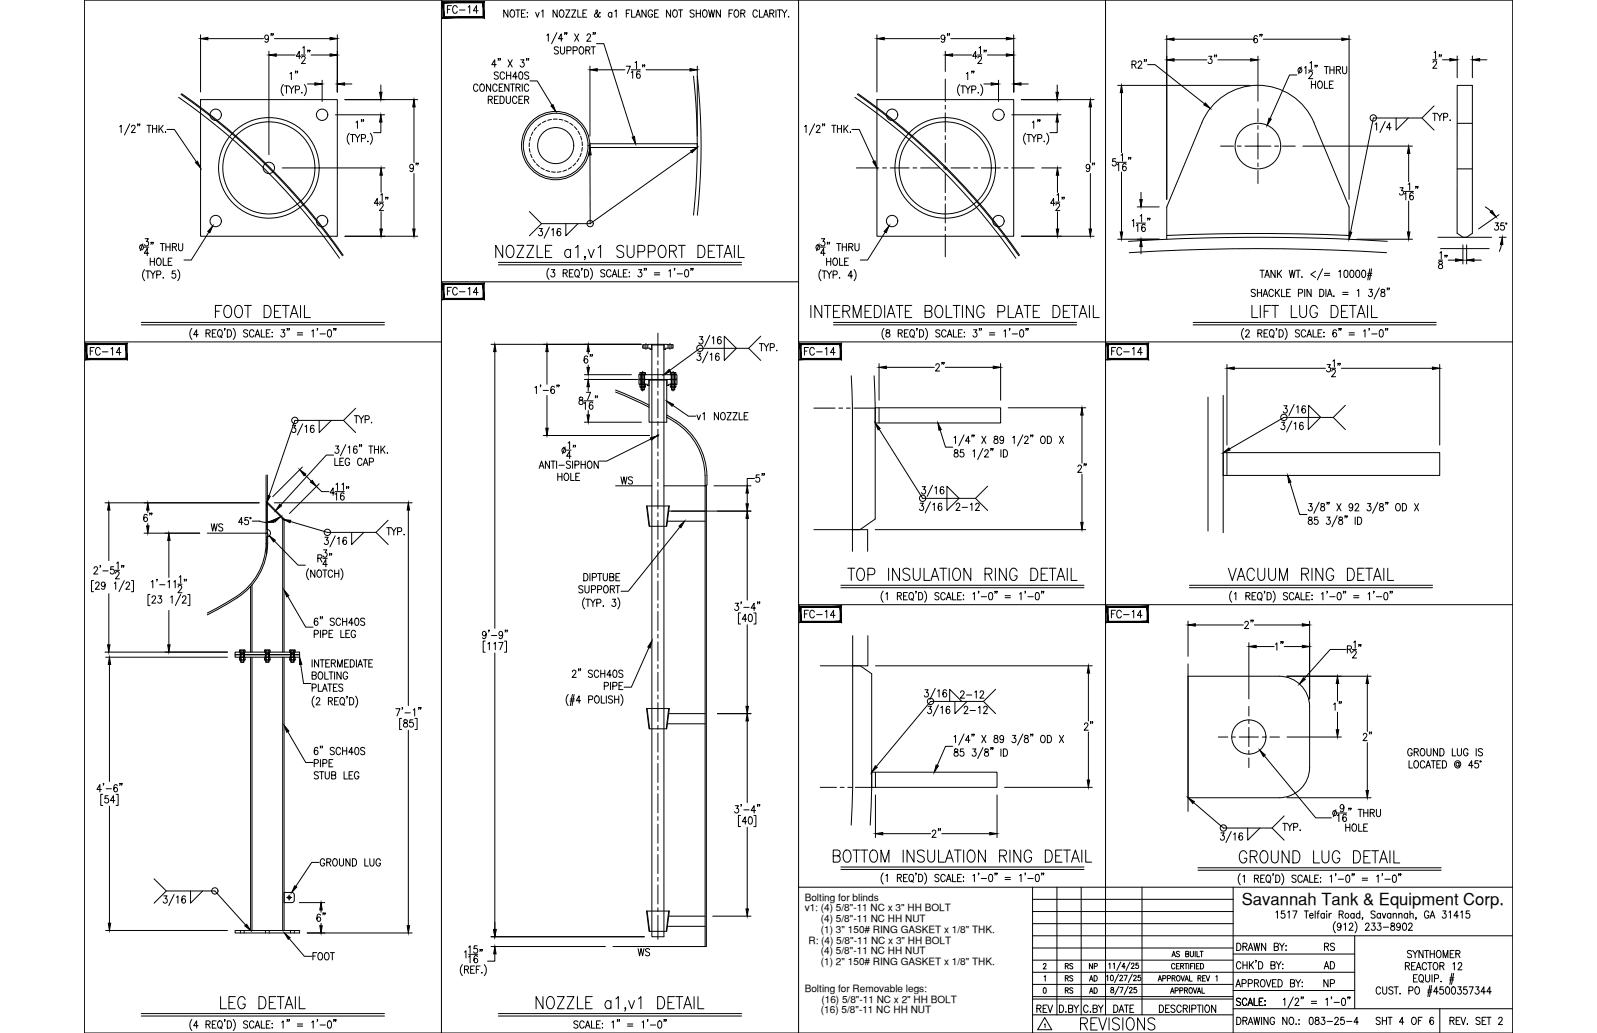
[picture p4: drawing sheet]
<svg xmlns="http://www.w3.org/2000/svg" width="432mm" height="279mm" viewBox="0 0 432 279" stroke-linecap="round" stroke-linejoin="round" font-family="sans-serif">
<defs><g id="words">
<text font-size="7.1" x="331.3" y="158.4">VACUUM RING DETAIL</text>
<g font-size="6.6">
<text x="57.5" y="87.1">FOOT DETAIL</text>
<text x="218.4" y="87.1">INTERMEDIATE BOLTING PLATE DETAIL</text>
<text x="337.6" y="87.1">LIFT LUG DETAIL</text>
<text x="334.1" y="234.6">GROUND LUG DETAIL</text>
<text x="58.9" y="274.1">LEG DETAIL</text>
<text x="291.4" y="279.8">REVISIONS</text>
</g>
<text font-size="6.2" x="370.8" y="37">1/4</text>
<g font-size="5.7">
<text x="70.6" y="12.7">9&quot;</text>
<text x="109.7" y="47.6">9&quot;</text>
<text x="392.6" y="73.7" transform="rotate(-90 392.6 73.7)">18&quot;</text>
<text x="157" y="99.5">6&quot;</text>
<text x="251.9" y="101.6">2&quot;</text>
<text x="290.3" y="129.1">2&quot;</text>
<text x="84.7" y="250.5">6&quot;</text>
</g>
<g font-size="5.3">
<text x="119.9" y="4.9">FC-14</text>
<text x="257.9" y="12.7" transform="rotate(-90 257.9 12.7)">9&quot;</text>
<text x="338" y="12.7">6&quot;</text>
<text x="325.6" y="18.3">3&quot;</text>
<text x="390.9" y="19.8" transform="rotate(-90 390.9 19.8)">12&quot;</text>
<text x="297" y="47.6" transform="rotate(-90 297 47.6)">9&quot;</text>
<text x="119.9" y="81.1">FC-14</text>
<text x="23.6" y="97.4">FC-14</text>
<text x="216.6" y="97.4">FC-14</text>
<text x="299.5" y="97.4">FC-14</text>
<text x="207.8" y="131.6" transform="rotate(-90 207.8 131.6)">5&quot;</text>
<text x="166.9" y="132.3">WS</text>
<text x="38.1" y="142.2">6&quot;</text>
<text x="257.5" y="139.3">2-12</text>
<text x="56.1" y="145">WS</text>
<text x="216.6" y="168.3">FC-14</text>
<text x="299.5" y="168.3">FC-14</text>
<text x="335.5" y="171.1">2&quot;</text>
<text x="348.2" y="177.1" transform="rotate(-90 348.2 177.1)">1&quot;</text>
<text x="258.9" y="190.1">2-12</text>
<text x="259.6" y="194.4">2-12</text>
<text x="364.1" y="193.3" transform="rotate(-90 364.1 193.3)">1&quot;</text>
<text x="292.1" y="198.6">2&quot;</text>
<text x="367.6" y="201.4">2&quot;</text>
<text x="255.4" y="227.5" transform="rotate(-90 255.4 227.5)">2&quot;</text>
<text x="279.4" y="275.2">REV</text>
<text x="353.1" y="278.3">083-25-4</text>
</g>
<g font-size="4.9">
<text x="187.7" y="114.7">v1 NOZZLE</text>
<text x="83.6" y="260.7">FOOT</text>
<text x="171.8" y="259.6">WS</text>
<text x="357" y="263.2">AD</text>
<text x="357.4" y="258.2">RS</text>
<text x="357" y="268.1">NP</text>
</g>
<text font-size="4.5" x="335.7" y="244.9">Savannah Tank &amp; Equipment Corp.</text>
<g font-size="4.4">
<text x="287.2" y="263.2">RS</text>
<text x="293.5" y="263.2">NP</text>
<text x="287.2" y="269.9">RS</text>
<text x="287.2" y="266.7">RS</text>
<text x="293.9" y="269.9">AD</text>
<text x="293.9" y="266.7">AD</text>
</g>
<g font-size="2.7">
<text x="217.6" y="243.6">Bolting for blinds</text>
<text x="217.6" y="246.5">v1: (4) 5/8&quot;-11 NC x 3&quot; HH BOLT</text>
<text x="222" y="249.4">(4) 5/8&quot;-11 NC HH NUT</text>
<text x="218.6" y="255.2">R: (4) 5/8&quot;-11 NC x 3&quot; HH BOLT</text>
<text x="222" y="252.2">(1) 3&quot; 150# RING GASKET x 1/8&quot; THK.</text>
<text x="222" y="258.1">(4) 5/8&quot;-11 NC HH NUT</text>
<text x="222" y="261">(1) 2&quot; 150# RING GASKET x 1/8&quot; THK.</text>
<text x="217.6" y="268.3">Bolting for Removable legs:</text>
<text x="222" y="274.1">(16) 5/8&quot;-11 NC HH NUT</text>
<text x="222.1" y="271.2">(16) 5/8&quot;-11 NC x 2&quot; HH BOLT</text>
</g>
</g></defs>
<!-- layer: 0 -->
<g fill="none" stroke="#000" stroke-width=".27">
<path d="M22.8 0h386.2v279.4h-386.2zM119.4 0v279.4M215.9 0v279.4M298.9 0v274.5M119.4 76.2h96.5M22.8 92.5h96.6M215.9 92.5h193.1M215.9 163.6h193.1M215.9 240h193.1M279.2 240v39.4M285.8 240v34.5M292.3 240v34.5"/>
<path d="M308.8 240v34.5M333.4 240v39.4M279.2 249.8h54.2M279.2 256.4h54.2M279.2 259.7h54.2M279.2 253.1h129.8M279.2 246.5h54.2M279.2 243.2h54.2M333.4 258h32.9M366.3 253.1v19.7M279.2 266.3h54.2M279.2 263h87.1"/>
<path d="M279.2 270.2h54.2M279.2 274.5h54.2M279.2 269.6h54.2M333.4 272.8h75.6M333.4 267.9h32.9M389.3 272.8v6.6"/>
</g>
<!-- layer: SHOP TAG -->
<path d="M279.2 279.4h.1M409 279.4h.1" fill="none" stroke="#000" stroke-width=".27"/>
<!-- layer: TEXT -->
<g fill="none" stroke="#000" stroke-width=".27">
<path d="M316.9 258.8l.5-1.5 .4 1.5M317.1 258.3h.5M318.9 257.5l-.3-.2-.5 .2 .1 .4 .7 .3v.4l-.3 .2-.5-.2M320.6 258l.7-.1 .1-.4-.8-.2v1.5l.8-.2v-.5l-.3-.1M321.8 257.3v1.1l.4 .4 .4-.2 .1-1.3M323.2 257.3v1.5M323.6 257.3v1.5h.8M324.5 257.3h.8M324.9 257.3v1.5M334.4 255.1a1.01 1.01 0 0 1 1.1 1 1.01 1.01 0 0 1-1.1 1zM336.1 256.1l.9-.2 .1-.6-1-.2v2M336.6 256.1l.6 1"/>
<path d="M337.5 257.1l.6-2 .7 2M337.7 256.4h.8M339 255.1l.4 2 .4-2 .4 2 .4-2M339.7 259.8h-.2h.2l-.2 .5M342.2 255.1v2l-1.1-2v2M344.5 256.1l1-.2 .1-.6-1.1-.2v2l1.1-.2 .1-.5-.5-.3M345 246.8l.4-.4v1.9M346 255.1l.6 1v1M347.2 255.1l-.6 1M347.3 246.4h-.8l-.1 .8a.61 .61 0 0 1 .9 .1 .61 .61 0 0 1-.1 .8 .61 .61 0 0 1-.8-.1M347.6 257h.2zM347.7 255.8v.1z"/>
<path d="M348.2 246.8l.4-.4v1.9M349.5 246.4h1.2l-.8 1.9M352.7 246.4h1.1M353.2 246.4v1.9M354.1 247.6h.9l-.1-.5a.6 .6 0 0 0-.8 .6 .6 .6 0 0 0 .8 .6l.1-.2M355.6 246.4v1.9M356.1 247h.5M356.7 246.4l-.3 .1-.1 .3v1.5M358.1 247.3l-.2-.2a.61 .61 0 0 0-.8 .6 .61 .61 0 0 0 .8 .6l.2-.2M358.1 247v1.3M358.7 246.4v.2zM358.7 247.1v1.2"/>
<path d="M359.4 247v1.3M360 247a.54 .54 0 0 0-.6 .6M361.1 249.3a2.24 2.24 0 0 0 0 3M362.1 247.3l.9-.1 .1-.6-1-.2v1.9M362.6 250.3l-.1 .3a.54 .54 0 0 1-.8 .1 .54 .54 0 0 1 0-.8 .54 .54 0 0 1 .8 .1l.1 .3a.9 .9 0 0 1-.6 1.3l-.4-.2M362.6 247.3l.6 1M363.4 250l.4-.3v1.9M364.8 250.1l.2-.3 .5-.1 .3 .5-1.1 1.4h1.2M366.1 247.3l-.1-.2a.61 .61 0 0 0-.8 .6 .61 .61 0 0 0 .8 .6l.1-.2M366.1 247v1.3M366.4 249.3a2.31 2.31 0 0 1 0 3M367.7 247.3a.62 .62 0 0 0-1.1 .3 .62 .62 0 0 0 .7 .7l.4-.2"/>
<path d="M367.7 246.4v1.9M368.5 248.3h-.2h.2l-.2 .4M369.2 250.1l.3-.4h.4l.3 .3-.3 .7-.8 .9h1.1M370.9 249.7h.9l-.5 .7a.6 .6 0 0 1 .5 .9 .6 .6 0 0 1-1.1 0M371.8 246.7l-.4-.3-.7 .3 .2 .4 .9 .7v.3l-.4 .2-.7-.2M372.5 249.7h.9l-.5 .7a.6 .6 0 0 1 .5 1 .6 .6 0 0 1-1.1-.1M373.3 247.3a.62 .62 0 0 0-1.1 .3 .62 .62 0 0 0 .7 .7l.4-.2M373.3 247v1.3M373.7 247l.5 1.3 .5-1.3M374 250.8h1.5M376 247.3a.62 .62 0 0 0-1 .3 .62 .62 0 0 0 .7 .7l.3-.2M376 247v1.3"/>
<path d="M376.2 249.8v.5a.79 .79 0 0 1 .8 .4 .79 .79 0 0 1 0 .8 .64 .64 0 0 1-1-.4 .64 .64 0 0 1 .8-.7l.2-.4a.57 .57 0 0 0-.8-.2zM376.7 247.4l.4-.4 .4 .1v1.2M376.7 247v1.3M378.2 247.4l.4-.4 .4 .1 .1 1.2M378.2 247v1.3M378.6 250.3v.3a.54 .54 0 0 1-.8 .1 .54 .54 0 0 1 0-.8 .54 .54 0 0 1 .8 .1v.3a.9 .9 0 0 1-.6 1.3l-.3-.2M379.4 249.8l.3-.1a1.13 1.13 0 0 1 .1 1.9h-.1a1.41 1.41 0 0 1-.3-1.8zM380.6 247.3a.62 .62 0 0 0-1 .3 .62 .62 0 0 0 .7 .7l.3-.2M380.6 247v1.3M380.9 250.1l.1-.3 .5-.1 .3 .5-1 1.4h1.1M381.2 247.4l.4-.4 .4 .1 .1 1.2M381.2 246.4v1.9"/>
<path d="M381.7 257.3l-.4-.2-.8 .2 .2 .5 .8 .4 .2 .5a.66 .66 0 0 1-1.2 0M382 257.1l.6 .9v1M382.9 248.3h-.1h.1l-.1 .4M383.3 257.1l-.7 .9M384.8 257.1v1.9l-1.1-1.9v1.9M385.2 257.1h1.1M385.7 257.1v1.9M386.3 246.8a.61 .61 0 0 0-.7-.4 .61 .61 0 0 0-.5 .7v.5a.61 .61 0 0 0 .6 .8 .61 .61 0 0 0 .6-.8h-.4M386.7 248.3l.6-1.9 .6 1.9M386.7 257.1v1.9M386.7 258h1.1M386.9 247.7h.8"/>
<path d="M387.8 257.1v1.9M388.7 257.2l.2-.1a1 1 0 0 1 .8 1 1 1 0 0 1-.8 .9 1.27 1.27 0 0 1-.2-1.8zM390.1 246.4h.9l-.5 .7a.6 .6 0 0 1 .5 .9 .6 .6 0 0 1-1.1 0M390.2 259v-1.9l.6 1.9 .7-1.9v1.9M391.8 246.8l.4-.4v1.9M392.1 258h.6M393.1 257.1h-1v1.9h1M393.6 258l1-.1 .1-.7-1.1-.1v1.9M394.2 258l.6 1M394.3 247.7h-1.2l.8-1.3v1.9M395 246.8l.4-.4v1.9M397.3 246.4h-.8l-.1 .8a.61 .61 0 0 1 .9 .1 .61 .61 0 0 1-.1 .8 .61 .61 0 0 1-.9-.1"/>
<path d="M282.1 260.9l.3-.3 .4 .3-.7 1.2h.8M282.2 267.2h.2a.82 .82 0 0 1 .5 .7 .82 .82 0 0 1-.5 .7l-.3-.2zM282.3 264.2l.3-.3v1.5M282.4 277.1l.2-.2v1M282.5 275.2l1.9 3.3h-3.8zM288.2 273.6v.2zM288.9 272.8l1-.1 .1-.3-.1-.5-1-.1v2l1.1-.2v-.4l-.4-.4M290.4 271.8l.6 1v1M291.7 271.8l-.7 1M294.2 272.3a.62 .62 0 0 0-.7-.5 .62 .62 0 0 0-.5 .8v.5a.62 .62 0 0 0 .5 .7 .62 .62 0 0 0 .7-.5M295.6 272.8l.9-.1 .1-.7-1-.2v2l1-.2 .1-.4-.4-.4M297 271.8l.6 1v1"/>
<path d="M298.3 271.8l-.7 1M299.2 264.1l.3-.3v1.5M299.8 260.8l.3-.3v1.5M300.4 263.8h.2a.82 .82 0 0 1 .5 .7 .82 .82 0 0 1-.5 .8l-.3-.3zM300.4 267.1v.4a.6 .6 0 0 1 .6 .3 .6 .6 0 0 1 0 .7 .48 .48 0 0 1-.7-.3 .48 .48 0 0 1 .6-.6l.1-.5zM301 260.8l.3-.3v1.5M301.1 271.8a1 1 0 0 1 1.2 1 1 1 0 0 1-1.2 1zM302.4 263.5l-1.1 2.2M302.5 266.8l-1 2.2M302.6 273.8l.6-2 .6 2M302.8 264.1l.1-.3h.4l.2 .4-.8 1.1h.9M302.8 267.1h.9l-.6 1.4"/>
<path d="M303 260.2l-1 2.3M303.9 263.8h.9l-.6 1.5M304 271.8h1.1M304.2 261.5h-.9l.6-1v1.5M304.6 271.8v2M305 266.8l-1 2.2M305.4 267.4l.2-.3 .5 .2-.8 1.2h.9M305.5 260.2l-1 2.3M305.9 260.8l.3-.3 .4 .3-.7 1.2h.8M306.2 263.5l-1.1 2.2M306.5 264.1l.1-.3h.4l.2 .4-.7 1.1h.8M306.6 271.8h-1.1v2"/>
<path d="M307.3 267.1h-.6l-.1 .6a.46 .46 0 0 1 .7 0 .46 .46 0 0 1-.1 .7 .46 .46 0 0 1-.7-.1M307.8 260.5h-.6l-.1 .6a.46 .46 0 0 1 .7 0 .46 .46 0 0 1-.1 .7 .46 .46 0 0 1-.7-.1M308.4 263.8h-.6l-.1 .6a.46 .46 0 0 1 .7 0 .46 .46 0 0 1-.1 .7 .46 .46 0 0 1-.7-.1M313.1 265.4l.5-1.5 .5 1.5M313.3 264.9h.6M313.5 271.8a1 1 0 0 1 1.1 1 1 1 0 0 1-1.1 1zM314.4 264.6h.7l.1-.6-.8-.1v1.5M315.6 264.6h.8v-.6l-.8-.1v1.5M316.2 271.8h-1v2h1M316.5 268.6l.5-1.4 .4 1.4M316.7 268.2h.6M316.9 264.6l.7-.1 .1-.5-.8-.1v1.5"/>
<path d="M317.3 264.6l.4 .8M317.6 260.9a.46 .46 0 0 0-.5-.3 .46 .46 0 0 0-.3 .6v.3a.46 .46 0 0 0 .3 .6 .46 .46 0 0 0 .5-.4M317.7 272.1a.55 .55 0 0 0-.7-.3 .55 .55 0 0 0-.3 .7l.9 .6a.48 .48 0 0 1-.3 .7l-.7-.3M317.7 267.9h.8v-.7h-.8v1.4M318.1 261.3h.5M318.3 263.9h.2a.75 .75 0 0 1 .6 .7 .75 .75 0 0 1-.6 .8 .94 .94 0 0 1-.2-1.5zM318.9 260.6h-.8v1.5h.8M319 267.9h.7v-.7h-.7v1.4M319.2 261.3l.7-.1v-.5l-.7-.1v1.5M319.3 263.9l.5 1.5 .5-1.5M319.4 272.3a.62 .62 0 0 0-.8-.5 .62 .62 0 0 0-.4 .8v.5a.62 .62 0 0 0 .4 .7 .62 .62 0 0 0 .8-.5M319.6 261.3l.4 .8"/>
<path d="M319.9 272.8l1-.1 .1-.7-1.1-.2v2M320.3 267.9l.7-.1v-.6h-.7v1.4M320.3 260.6h.8M320.4 265.4l.4-1.5 .5 1.5M320.5 272.8l.6 1M320.5 264.9h.7M320.7 267.9l.4 .7M320.7 260.6v1.5M321.4 260.6v1.5M321.6 271.8v2M321.6 263.9v1.5h.7M321.7 267.2a.68 .68 0 0 1 .7 .7 .68 .68 0 0 1-.7 .7l-.2-.5z"/>
<path d="M321.9 261.3h.5M322.2 272.9l1-.1 .2-.3-.2-.6-1-.1v2M322.6 267.2l.5 1.4 .5-1.4M322.7 260.6h-.8v1.5M323 260.6v1.5M323.5 261.3h.4M323.7 271.8h1.1M323.7 268.6l.5-1.4 .5 1.4M323.9 264.6l.7-.1v-.6h-.7v1.5M323.9 268.2h.6M324.2 260.6h-.7v1.5h.7M324.3 271.8v2"/>
<path d="M324.3 264.6l.4 .8M324.6 260.6a.74 .74 0 0 1 .9 .7 .74 .74 0 0 1-.9 .8zM325 267.2v1.4h.7M325.2 264.6h.4M325.2 271.8v2M325.9 263.9h-.7v1.5h.7M326.1 271.9l.1-.1a1.01 1.01 0 0 1 .9 1 1.01 1.01 0 0 1-.9 1 1.27 1.27 0 0 1-.1-1.9zM326.1 263.9l.5 1.5 .5-1.5M328.7 271.8v2l-1.1-2v2M328.8 264.2l.3-.3v1.5M334.2 266.9l.6-1.9 .6 1.9M334.4 275.1a1 1 0 0 1 1.1 1 1 1 0 0 1-1.1 1z"/>
<path d="M334.4 266.3h.8M335.4 270.3a.6 .6 0 0 0-.6-.3 .6 .6 0 0 0-.5 .5l1 .7 .1 .5a.66 .66 0 0 1-1.1 0M335.5 260.6a.62 .62 0 0 0-.7-.5 .62 .62 0 0 0-.5 .8v.4a.62 .62 0 0 0 .5 .8 .62 .62 0 0 0 .7-.5M335.8 266l1-.1 .2-.3-.1-.4-1.1-.2v1.9M336.1 276.1l.9-.1 .1-.7-1-.2v2M336.1 260.1v2M336.1 261h1.1M336.6 276.1l.6 1M337.1 270.5a.61 .61 0 0 0-.7-.5 .61 .61 0 0 0-.5 .7v.5a.61 .61 0 0 0 .5 .8 .61 .61 0 0 0 .7-.5M337.2 260.1v2M337.4 272l.7-2 .6 2M337.5 277.1l.6-2 .7 2"/>
<path d="M337.5 266l1-.1 .1-.3-.1-.4-1-.2v1.9M337.7 271.3h.8M337.7 276.5h.8M337.8 260.1v2M338.2 260.9l.7 1.2M338.9 260.1l-1.1 1.3M339 275.1l.4 2 .4-2 .4 2 .4-2M339.1 270v2h1M339.2 265.9l.9-.1 .2-.3-.2-.4-.9-.1v1.9M339.7 265.9l.6 1M340.3 260.1a1 1 0 0 1 1.1 1 1 1 0 0 1-1.1 1zM340.5 270.9h.6"/>
<path d="M341.1 265.1l.1-.1a1 1 0 0 1 .9 .9 1 1 0 0 1-.9 1 1.26 1.26 0 0 1-.1-1.8zM341.1 275.1v2M341.5 270h-1v2h1M342 271.9h.1zM342.1 270.6v.2zM342.4 265l.6 1.9 .6-1.9M342.9 275.1v2l-1.2-2v2M343.6 261l1-.1 .2-.2-.2-.5-1-.1v2l1.1-.2 .1-.5-.4-.4M344 265.9h.7M344.6 275.6a.62 .62 0 0 0-.7-.5 .62 .62 0 0 0-.5 .8v.5a.62 .62 0 0 0 .6 .7 .62 .62 0 0 0 .6-.7h-.4M345.1 260.1l.6 .9v1.1M345.1 265h-1.1v1.9h1.1"/>
<path d="M345.6 265a1 1 0 0 1 1.1 .9 1 1 0 0 1-1.1 1zM346.4 260.1l-.7 .9M346.8 260.8v.1zM346.8 261.9v.2zM347 270.4l.4-.4v2M348 275.1v2l-1.2-2v2M348.8 275.2l.2-.1a1 1 0 0 1 .8 1 1 1 0 0 1-.8 1 1.29 1.29 0 0 1-.2-1.9zM348.9 265.9l1-.1 .1-.3-.1-.4-1-.1v1.9l1-.1 .1-.5-.4-.4M349.7 269.6l-1.4 3M350.2 270.5l.3-.5h.3l.3 .4-.2 .6-.8 1h1.1M350.4 277h.1zM350.4 265l.6 .9v1"/>
<path d="M351.2 275.9h.1zM351.2 277h.1zM351.6 265l-.6 .9M351.9 269.7h-.1h.1l-.1 .5M352 266.8h.2zM352.1 265.6v.2zM352.4 269.7h-.1h.1l-.1 .5M354.6 270.8h1.4M354.6 271.4h1.4M358.5 270.4l.4-.4v2M360.1 269.7h-.2h.2l-.2 .5M360.7 271.1h1.4"/>
<path d="M362.9 270.1l.4-.1a1.28 1.28 0 0 1 0 2h-.1a1.43 1.43 0 0 1-.3-1.9zM364.5 269.7h-.1h.1l-.1 .5M365 269.7h-.2h.2l-.2 .5M373.2 275.4l-.4-.3-.7 .3 .1 .5 .9 .5a.48 .48 0 0 1-.3 .7l-.7-.3M373.3 267.4a.61 .61 0 0 0-.8-.5 .61 .61 0 0 0-.4 .8v.4a.61 .61 0 0 0 .4 .8 .61 .61 0 0 0 .8-.5M373.8 276.1h1.1M373.8 275.1v2M373.8 266.9l.1 1.7 .4 .3 .6-.3v-1.7M374.9 275.1v2M375.3 275.1h1.1M375.8 275.1v2M376.6 267.2a.6 .6 0 0 0-.6-.3 .6 .6 0 0 0-.5 .5l.2 .3 .9 .4v.5a.66 .66 0 0 1-1.1 0"/>
<path d="M377 266.9h1.1M377.5 266.9v2M378.5 268.8h.1zM379.6 276.5h-1.2l.8-1.4v2M380 261.3l.9-.1 .1-.7-1-.1v1.9M380.5 261.3l.6 1M380.9 267.9h1l.2-.3-.2-.6-1-.1v2M381.7 261.3h.6M382 275.2l.1-.1a1 1 0 0 1 .9 1 1 1 0 0 1-.9 1 1.27 1.27 0 0 1-.1-1.9zM382.2 264.6h.6M382.7 260.4h-1v1.9h1M382.9 267l.1-.1a1.01 1.01 0 0 1 .8 1 1.01 1.01 0 0 1-.8 1 1.29 1.29 0 0 1-.1-1.9z"/>
<path d="M382.9 262.3l.7-1.9 .6 1.9M383.2 261.7h.8M383.2 263.6h-1v2h1M383.5 276.1h.6M383.8 263.9l.3-.3a1 1 0 0 1 .8 1 1 1 0 0 1-.8 1l-.5-.7zM384.3 265.2l.5 .6M384.5 275.1h-1v2M385.4 263.6v1.4l.5 .6a.54 .54 0 0 0 .7-.6v-1.4M385.7 260.8a.62 .62 0 0 0-.7-.4 .62 .62 0 0 0-.5 .7v.5a.62 .62 0 0 0 .5 .7 .62 .62 0 0 0 .7-.4M386 268.3h1.1M386.1 267.8h1.1M386.1 260.4h1.1"/>
<path d="M386.6 266.6l-.5 3M386.6 260.4v1.9M387.1 266.6l-.6 3M387.2 263.6v2M387.6 275.4l-.5-.3a1.13 1.13 0 0 0 .1 2 .58 .58 0 0 0 .4-.8 .58 .58 0 0 0-.9-.1l-.1 .3M387.8 260.4h.2a1 1 0 0 1 .8 .9 1 1 0 0 1-.8 1 1.28 1.28 0 0 1-.2-1.9zM387.9 264.7l.9-.1 .1-.8-1-.2v2M388.9 268.2h-1.3l.9-1.3v2M389.3 261.3l1-.1 .1-.3-.1-.5h-1v1.9M389.6 265.4v.2zM389.9 261.3l.5 1M390.2 266.9h-.8l-.1 .9a.61 .61 0 0 1 .9 0 .61 .61 0 0 1-.1 .9 .61 .61 0 0 1-.8-.2"/>
<path d="M391.1 267l.2-.1a1.09 1.09 0 0 1 .7 1 1.09 1.09 0 0 1-.7 1 1.41 1.41 0 0 1-.2-1.9zM391.9 265h1.1M392 264.5h1.1M392 276.1l1-.1 .1-.7-1.1-.2v2M392.6 263.2l-.6 3.1M392.6 276.1l.6 1M392.7 267l.4-.1a1.28 1.28 0 0 1 0 2h-.2a1.37 1.37 0 0 1-.2-1.9zM392.8 260.7l.4-.3v1.9M393 263.2l-.5 3.1M393.7 276.1h.7M394.2 266.9h.9l-.5 .8a.6 .6 0 0 1 .5 .9 .6 .6 0 0 1-1.1-.1M394.3 260.8l.3-.4h.5l.1 .3-.2 .7-.8 .9h1.1"/>
<path d="M394.8 275.1h-1.1v2h1.1M395 275.1l.6 2 .7-2M396.6 266.9h-.8l-.1 .9a.62 .62 0 0 1 .9 0 .62 .62 0 0 1-.1 .9 .62 .62 0 0 1-.9-.2M396.7 276.9v.2zM397.2 266.9h1.1l-.7 2M399 266.9h.9l-.5 .8a.6 .6 0 0 1 .5 .9 .6 .6 0 0 1-1.1-.1M400.2 275.4l-.4-.3-.7 .3 .1 .5 .9 .5 .1 .4a.66 .66 0 0 1-1.1 0M400.7 276.1h.7M401.6 268.2h-1.2l.8-1.3v2M401.8 275.1h-1.1v2h1.1M402 275.1h1.1M402.6 275.1v2"/>
<path d="M403.2 268.2h-1.2l.8-1.3v2M405.2 275.6l.3-.5 .5 .1 .2 .3-.3 .7-.8 .9h1.2"/>
<circle cx="364.2" cy="247.6" r=".62"/>
</g>
<!-- layer: DIM -->
<g fill="none" stroke="#000" stroke-width=".27">
<path d="M54.2 9.4v15.5M56.2 10.5h15M72.7 13.9v27.9M74.2 10.5h15M74.7 14.9h5.1M78.4 20l.4-.4v1.9M80 19.3h-.2h.2l-.2 .5M80.5 19.3h-.2h.2l-.2 .5M81.3 15.2h-1.2l.8-1.3v2M81.5 14.9h1.1M81.6 15.7l.3-.5 .5 .1 .1 .3-.2 .7-.8 .9h1.1M81.9 13l.3-.4v2"/>
<path d="M83.3 13.6h-.1h.1l-.1 .5M83.8 13.6h-.2h.2l-.2 .5M84.1 14.9h5.1M91.2 9.4v15.5M134.2 17.5h-1.2l.8-1.3v1.9M134.7 19.7l-.4-.2-.7 .2 .1 .4 .9 .5 .1 .2v.3l-.4 .3-.7-.3M134.8 15.9h-.1h.1l-.1 .4M135.3 15.9h-.2h.2l-.2 .4M136.4 19.9a.62 .62 0 0 0-.7-.4 .62 .62 0 0 0-.5 .7v.5a.62 .62 0 0 0 .5 .7 .62 .62 0 0 0 .7-.4M137 19.5v1.9M137.3 2.7v2l-1.1-2v2M137.4 16.2l1.1 1.9"/>
<path d="M138.1 19.5v1.9M138.2 2.8l.2-.1a1 1 0 0 1 .8 1 1 1 0 0 1-.8 1 1.27 1.27 0 0 1-.2-1.9zM138.5 16.2l-1.1 1.9M139.5 2.7h1.1M140 2.7v2M140.5 19.5h.4a1.26 1.26 0 0 1 0 1.9h-.2a1.43 1.43 0 0 1-.2-1.9zM140.8 16.2h.9l-.5 .7a.6 .6 0 0 1 .5 .9 .6 .6 0 0 1-1.1 0M141 3.6h.6M142 2.7h-1v2h1M142.5 15.9h-.2h.2l-.2 .4M142.5 3.4h.2zM142.6 4.5v.2z"/>
<path d="M143 15.9h-.2h.2l-.2 .4M143 19.7l-.4-.2-.8 .2 .1 .4 1.1 .7v.3l-.4 .3-.8-.3M144.8 3.3l.5 1.4 .5-1.4M146.4 3l.4-.3v2M147.9 9.5l.4-.3v2M150.6 8.8l-1.5 3M150.6 2.7v2l-1.1-2v2M151 12.9l-.4-.2-.7 .2 .1 .5 .9 .5 .1 .4a.66 .66 0 0 1-1.1 0M151.5 2.8l.2-.1a1 1 0 0 1 .8 1 1 1 0 0 1-.8 1 1.29 1.29 0 0 1-.2-1.9zM151.5 12.7v1.4l.5 .5 .6-.3 .1-1.6M152.2 10.5h-1.2l.8-1.3v2M152.8 8.9h-.1h.1l-.1 .5"/>
<path d="M153 2.7h1.1l-1.1 2h1.1M153.3 8.9h-.2h.2l-.2 .5M153.3 13.7l.9-.1 .2-.3-.1-.5-1-.1v1.9M154.6 2.7h1.1l-1.1 2h1.1M155 13.7l.9-.1 .2-.3-.2-.6h-.9v1.9M155.4 9.2l1.1 2M156.2 2.7v2h1M156.5 9.2l-1.1 2M156.9 12.7h.1a1 1 0 0 1 .9 .9 1 1 0 0 1-.9 1 1.29 1.29 0 0 1-.1-1.9zM157.6 3.6h.6M158.4 13.6l1-.1 .1-.3-.1-.5h-1v1.9M158.6 2.7h-1v2h1"/>
<path d="M158.7 9.7l.3-.5h.4l.3 .3-.3 .7-.8 1h1.2M159 13.6l.5 1M159.5 17.9v18.9M159.8 12.7h1.2M160.4 12.7v1.9M160.5 8.9h-.2h.2l-.2 .5M161 8.9h-.2h.2l-.2 .5M161.3 11.8h2l7.9 25.2M161.5 18.9h7.5M162.3 3.5l-.1-.2-.1 .1-.3 .7a.55 .55 0 0 1-.5 .6 .55 .55 0 0 1-.6-.6l.8-.8 .1-.3-.2-.3-.3 .3 .1 .4 .7 1.2 .3 .1 .1-.2M165.4 3.6a.55 .55 0 0 0-.8 0 .55 .55 0 0 0 0 .8 .55 .55 0 0 0 .8 0M165.4 3.3v1.4"/>
<path d="M166.2 3l.4-.3v2M169.3 17.9h1.1l-.8 2M169.3 3.6h.7M170.4 2.7h-1.1v2M170.7 19.6l.4-.4v2M170.7 18.9h2.4M170.8 2.7v2h.9M171.7 17l.4-.4v2M171.9 4.7l.6-2 .7 2M172.1 4h.8M173.1 19.5l-.5-.3a1.14 1.14 0 0 0 .1 2 .59 .59 0 0 0 .4-.8 .59 .59 0 0 0-.8-.3l-.2 .4M173.9 17.6h-.2h.2l-.2 .5"/>
<path d="M174.3 17.6h-.1h.1l-.1 .5M174.7 18.9h11.9M174.7 2.7v2l-1.1-2v2M176.4 3.2a.62 .62 0 0 0-.7-.5 .62 .62 0 0 0-.5 .7v.5a.62 .62 0 0 0 .6 .8 .62 .62 0 0 0 .6-.8h-.4M177 3.6h.6M178 2.7h-1v2h1M181.3 2.7v2l-1.1-2v2M182.2 2.8l.2-.1a1 1 0 0 1 .8 1 1 1 0 0 1-.8 1 1.27 1.27 0 0 1-.2-1.9zM183.5 2.7h1.1M184 2.7v2M187.7 3l-.4-.3-.7 .3 .1 .4 .9 .5 .1 .5a.64 .64 0 0 1-1.1 0M188.3 3.6h1.1"/>
<path d="M188.3 2.7v2M188.5 17.9v18.9M189.4 2.7v2M190.2 2.8l.2-.1a1 1 0 0 1 .8 1 1 1 0 0 1-.8 1 1.27 1.27 0 0 1-.2-1.9zM191.6 2.7l.4 2 .4-2 .4 2 .4-2M194.8 2.7v2l-1.1-2v2M197.1 3.6h.7M198.1 2.7h-1v2M198.8 2.8l.1-.1a1 1 0 0 1 .9 1 1 1 0 0 1-.9 1 1.24 1.24 0 0 1-.1-1.9zM200.3 3.6l1-.1v-.6l-1-.2v2M200.9 3.6l.5 1.1M204.8 3.2a.61 .61 0 0 0-.8-.5 .61 .61 0 0 0-.4 .7v.5a.61 .61 0 0 0 .4 .8 .61 .61 0 0 0 .8-.5"/>
<path d="M205.3 2.7v2h1M206.5 4.7l.6-2 .6 2M206.7 4h.8M208.1 3.6l1-.1 .1-.6-1.1-.2v2M208.7 3.6l.6 1.1M209.8 2.7v2M210.2 2.7h1.1M210.8 2.7v2M211.5 2.7l.6 .9v1.1M212.8 2.7l-.7 .9M213.2 4.5v.2zM237.1 9.4v15.5"/>
<path d="M239.1 10.5h15M255.6 13.9v5.4M257.1 10.5h15M257.6 14.9h5.1M261.3 20l.4-.4v1.9M262.9 19.3h-.2h.2l-.2 .5M263.3 19.3h-.1h.1l-.1 .5M264.2 15.2h-1.2l.8-1.3v2M264.4 14.9h1.1M264.4 15.7l.4-.5 .4 .1 .2 .3-.2 .7-.8 .9h1.1M264.7 13l.4-.4v2M266.2 13.6h-.2h.2l-.2 .5"/>
<path d="M266.7 13.6h-.2h.2l-.2 .5M267 14.9h5.1M274.1 9.4v15.5M306.1 17.4l.9-.1 .1-.6-1-.2v2M306.6 17.4l.6 1.1M307.7 17l.2-.4 .5-.1 .3 .6-1 1.4h1.1M309.5 16.2h-.1h.1l-.1 .5M310 16.2h-.2h.2l-.2 .5M310.3 17.5h2l13.4 10.6M315.5 9.6v44.3M317.4 10.6h21.3M317.4 16.2h8.9"/>
<path d="M329.3 16.2h8.8M340.1 15.2v12.2M341.6 10.6h21.2M351.8 18.1l-.7 1.9M352.7 18.4l.4-.4v2M353.8 19h1.1M353.9 19.8l.3-.5 .5 .1 .2 .3-.3 .6-.8 1h1.1M354.2 17l.4-.3v1.9M355.7 17.7h-.2h.2l-.2 .5M356.2 17.7h-.2h.2l-.2 .5M358.1 18h1.1M358.6 18v2"/>
<path d="M359.6 18v2M359.6 18.9h1.1M360.7 18v2M361.3 18.9l1-.1 .1-.6-1.1-.2v2M361.9 18.9l.6 1.1M363 18v1.4l.5 .6 .5-.3 .1-1.7M364.8 9.6v44.3M394 15.1v5.9M398.1 15.1v5.9M400.1 16.2h1.9M32.4 34.2l.4-.3v2M35.1 33.5l-1.4 3"/>
<path d="M35.6 34.4l.3-.5h.3l.3 .3-.2 .7-.8 1h1.1M37.3 33.6h-.1h.1l-.1 .5M37.8 33.6h-.2h.2l-.2 .5M39.7 33.9h1.1M40.3 33.9v2M41.2 33.9v2M41.2 34.8h1.2M42.4 33.9v2M43 33.9v2M43.4 34.7l.7 1.2M44.1 33.9l-1.1 1.3M44.7 35.7v.2z"/>
<path d="M45.1 35h2l6 8.8M76.6 22.9a2.24 2.24 0 0 0 0 3M76.9 23.2h1.1M77.5 23.2v2M78.2 23.2l.6 1v1M79.5 23.2l-.7 1M79.9 24.3l.9-.1 .2-.3-.2-.6-.9-.1v2M81.6 25v.2zM82.3 22.9a2.3 2.3 0 0 1 0 3M83.1 22.7h2M87.1 21.7v5.8M90.7 31.1h13.3"/>
<path d="M93.2 22.7h1.9M93.3 26.9h19.6M94.4 36a2.24 2.24 0 0 0 0 3M94.8 36.4h1.1M95.3 36.4v2M96 36.4l.7 .9v1.1M96.2 33.1l.4-.4v2M97.3 36.4l-.6 .9M97.7 37.4l1-.1 .1-.7-1.1-.2v2M97.8 32.4h-.1h.1l-.1 .5M98.3 32.4h-.2h.2l-.2 .5M99.5 38.2v.2z"/>
<path d="M100.1 36a2.3 2.3 0 0 1 0 3M103 33v2.9h-2M103 23v2M111.9 28.9v15M129.2 23.2a.61 .61 0 0 0-.7-.5 .61 .61 0 0 0-.5 .8v.5a.61 .61 0 0 0 .5 .7 .61 .61 0 0 0 .7-.5M129.9 23l.3-.3a1 1 0 0 1 .8 1 1 1 0 0 1-.8 1l-.5-.7zM132 27l1-.1 .1-.7-1.1-.2v2M132.6 27l.5 1M132.7 22.7v2l-1.2-2v2M133.7 27h.6M134.4 23.2a.61 .61 0 0 0-.7-.5 .61 .61 0 0 0-.5 .8v.5a.61 .61 0 0 0 .5 .7 .61 .61 0 0 0 .7-.5M134.7 26h-1v2h1"/>
<path d="M135 23.7h.6M135.2 26a1.01 1.01 0 0 1 1.2 1 1.01 1.01 0 0 1-1.2 1zM136 22.7h-1v2h1M136.9 26v1.4l.5 .6 .5-.3 .1-1.7M137 20.4h1.1M137.6 22.7v2l-1.1-2v2M138 22.7h1.1M138.6 22.7v2M139.5 23.7l1-.1 .1-.7-1.1-.2v2M139.8 26.5a.62 .62 0 0 0-.8-.5 .62 .62 0 0 0-.4 .8v.4a.62 .62 0 0 0 .4 .8 .62 .62 0 0 0 .8-.5M139.8 20.8h-1.2l.8-1.3v1.9M140.1 23.7l.5 1"/>
<path d="M140.3 27h.6M141.2 22.7v2M141.4 26h-1.1v2h1.1M141.8 27l1-.1 .1-.7-1.1-.2v2M142.4 27l.6 1M143 23.2a.62 .62 0 0 0-.8-.5 .62 .62 0 0 0-.4 .8v.5a.62 .62 0 0 0 .4 .7 .62 .62 0 0 0 .8-.5M143.3 21.9h1.9l4 6.6M217.6 34.2l.4-.3v2M220.3 33.5l-1.5 3M220.7 34.4l.4-.5 .5 .1 .1 .2-.2 .7-.8 1h1.1M222.5 33.6h-.2h.2l-.2 .5M223 33.6h-.2h.2l-.2 .5"/>
<path d="M224.9 33.9h1.1M225.4 33.9v2M226.4 34.8h1.1M226.4 33.9v2M227.5 33.9v2M228.2 33.9v2M228.6 34.7l.7 1.2M229.3 33.9l-1.1 1.3M229.8 35.8h.2zM230.3 35h2l4 8.6M259.5 22.9a2.24 2.24 0 0 0 0 3M259.8 23.2h1.1"/>
<path d="M260.4 23.2v2M261.1 23.2l.6 1v1M262.3 23.2l-.6 1M262.7 24.3l1.1-.2 .1-.5-.2-.3-1-.1v2M264.5 25v.2zM265.1 22.9a2.24 2.24 0 0 1 0 3M266 22.7h2M270 21.7v5.8M273.6 31.1h13.3M276.1 22.7h1.9M276.1 26.9h19.7M277.3 36a2.24 2.24 0 0 0 0 3"/>
<path d="M277.6 36.4h1.2M278.2 36.4v2M278.9 36.4l.6 .9v1.1M279.1 33.1l.4-.4v2M280.2 36.4l-.7 .9M280.6 37.4l1-.1 .1-.2-.1-.6-1-.1v2M280.7 32.4h-.2h.2l-.2 .5M281.2 32.4h-.2h.2l-.2 .5M282.3 38.3h.1zM283 36a2.24 2.24 0 0 1 0 3M285.9 33v2.9h-2M285.9 23v2"/>
<path d="M294.8 28.9v15M302.2 23.1h35.9M303.2 25.1v16.2M350.6 20.3h-1.9l-5.3 11.8M352.3 39.5h29.6M354.6 21.9v2M354.6 22.9h1.1M355.7 21.9v2M356.6 22l.1-.1a1 1 0 0 1 .9 1 1 1 0 0 1-.9 1 1.26 1.26 0 0 1-.1-1.9zM358.1 21.9v2h1M359.5 22.9h.6M360.5 21.9h-1v2h1"/>
<path d="M377.5 31.9v3.3l3.3-3.3M387.4 30.6h1.1M387.8 35.2l-3.3-3.3h-13.2l-6.1 30.9M387.8 28.6l-3.3 3.3M387.9 30.6v2M388.6 30.6l.7 1v1M389.9 30.6l-.6 1M390.3 31.7l1-.1 .1-.8-1.1-.2v2M392 32.5h.2zM76.3 45.4h27.8M102.4 55h-1.2l.8-1.3v1.9M102.6 54.7h1.1"/>
<path d="M102.7 55.5l.1-.4 .5-.1 .3 .6-1 1.4h1.1M102.9 52.7l.4-.3v1.9M103 47.4v4.6M103 57.3v4.6M104.4 53.4h-.2h.2l-.2 .5M104.9 53.4h-.2h.2l-.2 .5M111.9 46.9v15M143.1 57.2l3.3 3.3M159.5 41.9l.1 18.6M186.9 41l-27.3 19.5M281.7 45.4h5.3M285.3 55h-1.2l.8-1.3v1.9"/>
<path d="M285.5 54.7h1.1M285.5 55.5l.3-.5h.4l.3 .4-.3 .6-.7 1h1.1M285.8 52.7l.4-.3v1.9M285.9 47.4v4.6M285.9 57.3v4.6M287.3 53.4h-.2h.2l-.2 .5M287.8 53.4h-.2h.2l-.2 .5M294.8 46.9v15M301.7 42.9h-.8l-.1 .9a.62 .62 0 0 1 .9 0 .62 .62 0 0 1-.1 .9 .62 .62 0 0 1-.9-.2M302.1 44.6l.4-.4v2M302.1 43.9h2.4M303.1 42l.4-.4v2"/>
<path d="M303.2 46.5v16.2M304.5 44.5l-.1-.2a.53 .53 0 0 0-.8 .3l-.1 1 .2 .5a.55 .55 0 0 0 .8-.2 .55 .55 0 0 0-.2-.7 .55 .55 0 0 0-.7 .1l-.1 .3M305.3 42.6h-.2h.2l-.2 .5M305.8 42.6h-.2h.2l-.2 .5M306.1 59.7l.4-.3v1.9M307.5 56h5.9M308.3 58.4l.4-.4v2M308.5 52v2M310.4 59.1h-.1h.1l-.1 .4M310.9 59.1h-.2h.2l-.2 .4M378.5 50.8h.9l-.5 .7a.6 .6 0 0 1 .5 1 .6 .6 0 0 1-1-.1M379.7 52.5l.4-.4v2"/>
<path d="M379.7 51.8h2.5M380.7 49.8l.4-.3v1.9M380.9 41.5v7.6M380.9 54.4v8.3M382.1 52.4l-.3-.3a1.1 1.1 0 0 0-.7 1 1.1 1.1 0 0 0 .6 1 .55 .55 0 0 0 .5-.6 .55 .55 0 0 0-.4-.5 .55 .55 0 0 0-.7 .4M382.9 50.5h-.1h.1l-.1 .5M383.4 50.5h-.2h.2l-.2 .5M401.6 55.9l1.6 1.2M405.3 58.1l-5.5 3.8M38.6 66l-.7 1.8M39 66.8h1.2M39.1 72.9a2.24 2.24 0 0 0 0 3"/>
<path d="M39.2 64.6h.9l-.5 .7a.6 .6 0 0 1 .5 .9 .6 .6 0 0 1-1-.1M39.4 73.3h1.1M40 73.3v2M40.2 68.5h-1.2l.8-1.3v2M40.6 69.8v2M40.6 70.8h1.1M40.7 73.3l.6 .9v1.1M40.9 65.6h-.1h.1l-.1 .5M41.4 65.6h-.1h.1l-.1 .5M41.7 69.8v2M42 73.3l-.7 .9M42.4 74.3l.9-.1 .2-.3-.1-.4-1-.2v2"/>
<path d="M42.6 69.9l.2-.1a1 1 0 0 1 .8 1 1 1 0 0 1-.8 1 1.24 1.24 0 0 1-.2-1.9zM43.3 65.9h1.2M43.9 65.9v1.9M44.1 69.8v2h1M44.1 75.1v.2zM44.9 65.9v1.9M44.9 66.8h1.1M45.5 70.8h.6M46 65.9v1.9M46.5 69.8h-1v2h1M46.6 66.8l1-.1v-.6l-1-.2v1.9M47.2 66.8l.5 1"/>
<path d="M47.4 73.3h-.8l-.1 .8a.61 .61 0 0 1 .9 0 .61 .61 0 0 1-.1 .9 .61 .61 0 0 1-.8-.1M48 72.9a2.3 2.3 0 0 1 0 3M48.3 65.9v1.4l.5 .5a.54 .54 0 0 0 .6-.5v-1.4M56.5 62.8l-4.8 7.5h-2M93.3 63.9h19.6M134.8 71h65.7M134.8 71.6h65.7M135.9 66.4v3.3l-1.9-3.3v3.3M137.4 66.5l.2-.1a1.46 1.46 0 0 1 1.4 2 1.08 1.08 0 0 1-1.1 1.3 1.08 1.08 0 0 1-1.1-1.3 2.1 2.1 0 0 1 .6-1.9zM139.8 66.4h1.8l-1.8 3.3h1.8M142.4 66.4h1.9l-1.9 3.3h1.9M145.2 66.4v3.3h1.6"/>
<path d="M145.8 61.8h.8l-.4 .7a.6 .6 0 0 1 .4 1 .6 .6 0 0 1-1-.1M147.5 67.9h1M148.4 72.6a2.3 2.3 0 0 0 0 3M148.5 61.4l-1.4 3M149.1 72.9h.9l-.5 .8a.6 .6 0 0 1 .5 .9 .6 .6 0 0 1-1.1-.1M149.2 62.2l.4-.4v2M149.2 66.4h-1.7v3.3h1.7M151.6 62.1l-.5-.3a1.14 1.14 0 0 0 .1 2 .59 .59 0 0 0 .4-.8 .59 .59 0 0 0-.7-.3l-.3 .4M152.3 73.9l.9-.1 .1-.7-1-.2v2M152.8 73.9l.6 1M153 60.5v3.3l3.3-3.3M153.9 73.9h.7"/>
<path d="M154.3 67.9a.79 .79 0 0 0-.8-.5 .79 .79 0 0 0-.7 .5 1.02 1.02 0 0 0 0 1.3 1.02 1.02 0 0 0 1.2 .3l.3-.3M154.3 67.5v2.2M155 72.9h-1.1v2h1.1M155.6 67l.7-.6v3.3M155.7 73l.2-.1a1 1 0 0 1 .8 1 1 1 0 0 1-.8 1 1.26 1.26 0 0 1-.2-1.9zM156.1 74.5l.5 .6M157.4 72.7h-.2h.2l-.2 .4M158 72.9a.99 .99 0 0 1 1.2 1 .99 .99 0 0 1-1.2 1zM158.3 69.5l-.2 .2-.1-.2 .1-.2 .2 .2-.3 .8M159.1 67.5l.8 2.2 .8-2.2M159.6 60.5h-13.2l-3.3 3.3M159.6 72.6a2.3 2.3 0 0 1 0 3"/>
<path d="M161.7 67l.7-.6v3.3M163.5 73.2l-.4-.3-.5 .1-.1 .6 .9 .5 .1 .5-.4 .3-.7-.3M165.2 73.4a.62 .62 0 0 0-.7-.5 .62 .62 0 0 0-.5 .8v.5a.62 .62 0 0 0 .5 .7 .62 .62 0 0 0 .7-.5M165.5 74.9l.7-2 .6 2M165.8 74.3h.8M167.2 72.9v2h.9M168.6 73.9h.6M168.6 66.8a.99 .99 0 0 0-1-.5 .99 .99 0 0 0-.8 .8l.2 .5 1.1 .5a.81 .81 0 0 1 .5 .8 .81 .81 0 0 1-.6 .8h-.6l-.6-.5M169.6 66.4v2.3a.93 .93 0 0 0 .9 1 .93 .93 0 0 0 .9-1v-2.3M169.6 72.9h-1v2h1M170.1 73.7h.1zM170.2 74.7v.2z"/>
<path d="M172.5 68.1h1.2a.89 .89 0 0 0 .7-.9 .89 .89 0 0 0-.7-.8h-1.2v3.3M172.6 72.9h.9l-.5 .8a.6 .6 0 0 1 .5 .9 .6 .6 0 0 1-1-.1M174.3 72.7h-.2h.2l-.2 .4M174.8 72.7h-.2h.2l-.2 .4M175.3 68.1h1.2a.89 .89 0 0 0 .7-.9 .89 .89 0 0 0-.7-.8h-1.2v3.3M176.9 73.8h1.5M176.9 74.3h1.5M178.5 66.5l.3-.1a1.58 1.58 0 0 1 1.1 2.5 .94 .94 0 0 1-.9 .8 .94 .94 0 0 1-.9-.8 2.26 2.26 0 0 1 .4-2.4zM180.8 73.3l.5-.4v2M181 67.9h1.2a.79 .79 0 0 0 .7-.8 .79 .79 0 0 0-.7-.7h-1.2v3.3M181.9 67.9l1 1.8M182.5 72.7h-.2h.2l-.2 .4"/>
<path d="M183.1 74.1h1.4M183.4 66.4h1.9M184.3 66.4v3.3M185.3 73l.4-.1a1.23 1.23 0 0 1 0 2h-.1a1.41 1.41 0 0 1-.3-1.9zM186.9 72.7h-.1h.1l-.1 .4M187.4 72.7h-.2h.2l-.2 .4M188.7 66.4h1a1.89 1.89 0 0 1 0 3.3h-1zM191.5 67.9h1.1M193.3 66.4h-1.8v3.3h1.8M193.7 66.4h1.8M194.6 66.4v3.3M195.8 69.7l1.1-3.3 1 3.3"/>
<path d="M196.2 68.6h1.3M198.6 66.4v3.3M199.6 66.4v3.3h1.6M221.5 66l-.7 1.8M221.9 66.8h1.2M222 72.9a2.3 2.3 0 0 0 0 3M222.1 64.6h.9l-.5 .7a.6 .6 0 0 1 .5 .9 .6 .6 0 0 1-1.1-.1M222.3 73.3h1.1M222.9 73.3v2M223.1 68.5h-1.2l.8-1.3v2M223.5 70.8h1.1M223.5 69.8v2"/>
<path d="M223.6 73.3l.6 .9v1.1M223.8 65.6h-.2h.2l-.2 .5M224.3 65.6h-.2h.2l-.2 .5M224.6 69.8v2M224.9 73.3l-.7 .9M225.3 74.3l.9-.1 .2-.3-.1-.4-1-.2v2M225.5 69.9l.2-.1a1 1 0 0 1 .8 1 1 1 0 0 1-.8 1 1.24 1.24 0 0 1-.2-1.9zM226.2 65.9h1.1M226.8 65.9v1.9M226.9 75.2h.2zM227 69.8v2h1M227.7 66.8h1.2"/>
<path d="M227.7 65.9v1.9M228.4 70.8h.6M228.9 65.9v1.9M229.4 69.8h-1v2h1M229.5 66.8l.9-.1 .1-.6-1-.2v1.9M230 66.8l.6 1M230.5 74.6h-1.2l.8-1.3v2M230.9 72.9a2.3 2.3 0 0 1 0 3M231.2 65.9v1.4a.56 .56 0 0 0 .5 .5 .56 .56 0 0 0 .6-.5v-1.4M239.3 62.8l-4.7 7.5h-2M276.1 63.9h19.7M302.2 64.7h11.2"/>
<path d="M307.2 61l.4-.3v1.9M307.2 60.3h2.5M308.5 66.7v2M309.6 60.9l-.4-.2a1.13 1.13 0 0 0 0 1.9 .55 .55 0 0 0 .6-.5 .55 .55 0 0 0-.5-.6 .55 .55 0 0 0-.6 .5M339.4 78.5l-.4-.2-.7 .2 .2 .5 .8 .5 .1 .4a.66 .66 0 0 1-1.1 0M340 78.3v1.9M340 79.2h1.1M340.7 73.1h1.1M341.1 78.3v1.9M341.2 73.1v2M342 75.1l.6-2 .6 2M342.2 74.4h.8"/>
<path d="M344.3 78.7a.62 .62 0 0 0-.7-.4 .62 .62 0 0 0-.5 .7v.5a.62 .62 0 0 0 .4 .7 .62 .62 0 0 0 .8-.4M344.8 73.1v2l-1.2-2v2M344.8 78.3v1.9M345.2 79.1l.8 1.1M345.4 73.1v2M345.8 73.9l.7 1.2M346 78.3l-1.2 1.3M346.5 78.3v1.9h1M346.5 73.1l-1.1 1.3M347.9 79.2h.6M348.6 73.1l.4 2 .4-2 .4 2 .4-2M348.9 78.3h-1v1.9"/>
<path d="M350.4 73.1h1.1M351 73.1v2M351.1 79.3l.9-.1 .2-.3-.2-.6h-.9v1.9M351.9 75h.2zM352.8 78.3v1.9M354.5 78.3v1.9l-1.1-1.9v1.9M355.7 73.4l-1.3 .8 1.3 .9M356.8 78.3a1 1 0 0 1 1.2 .9 1 1 0 0 1-1.2 1zM357.6 72.7l-1.4 3M358.1 73.9h1.4M358.1 74.5h1.4M358.5 78.3v1.9"/>
<path d="M362 73.4l.4-.3v2M363.1 79.1h1.4M363.6 73.2l.4-.1a1.26 1.26 0 0 1 0 2h-.2a1.43 1.43 0 0 1-.2-1.9zM365.2 73.2l.4-.1a1.14 1.14 0 0 1-.2 2 1.41 1.41 0 0 1-.2-1.9zM366.8 73.2l.4-.1a1.26 1.26 0 0 1 0 2h-.2a1.37 1.37 0 0 1-.2-1.9zM366.8 64.7h15.1M367 78.6l.4-.3v1.9M368.4 73.2l.4-.1a1.13 1.13 0 0 1-.2 2 1.43 1.43 0 0 1-.2-1.9zM369.7 74.5h1.2M369.8 73.9h1.1M370.2 78.3h.8l-.4 .7a.6 .6 0 0 1 .4 .9 .6 .6 0 0 1-1-.1M370.4 72.7l-.6 3"/>
<path d="M370.9 72.7l-.6 3M373 77.9l-1.5 3M373.5 78.3v.6a.72 .72 0 0 1 .9 .4 .72 .72 0 0 1-.3 .9 .63 .63 0 0 1-.8-.6 .63 .63 0 0 1 .8-.6l.3-.3-.1-.4zM375.2 78h-.2h.2l-.2 .4M375.7 78h-.2h.2l-.2 .4M395.5 66.2v5.2M396.6 66.2v5.2M398.5 70.4h2M404.2 60.3h.9l-.5 .7a.6 .6 0 0 1 .5 1 .6 .6 0 0 1-1-.1M405.4 64.2h1.8M406 66.1l-.6 1.9M406.6 60.3h-.8v.8a.62 .62 0 0 1 .9 .1 .62 .62 0 0 1-.1 .9 .62 .62 0 0 1-.9-.2"/>
<path d="M38.2 87.2h65.7M38.2 87.9h65.7M51.9 88.8a2.3 2.3 0 0 0 0 3M53.6 90.5h-1.2l.8-1.3v2M55.7 90.1l1-.1 .1-.3-.1-.4-1-.1v2M56.3 90.1l.5 1.1M57.4 90.1h.6M58.4 89.2h-1v2h1M59.2 89.3l.1-.1a1 1 0 0 1 .8 1 1 1 0 0 1-.8 1 1.24 1.24 0 0 1-.1-1.9zM59.5 90.8l.5 .6M61.5 89.2a1 1 0 0 1 1.1 1 1 1 0 0 1-1.1 1zM63.1 88.8a2.24 2.24 0 0 1 0 3"/>
<path d="M67 89.5l-.4-.3-.8 .3 .2 .4 .8 .4 .2 .6a.66 .66 0 0 1-1.2 0M68.6 89.7a.61 .61 0 0 0-.7-.5 .61 .61 0 0 0-.4 .7v.5a.61 .61 0 0 0 .4 .8 .61 .61 0 0 0 .7-.5M69 91.2l.6-2 .7 2M69.2 90.5h.8M70.7 89.2v2h.9M72 90.1h.6M73 89.2h-1v2h1M73.6 89.9v.1zM73.6 91v.2zM76.1 89.2h.9l-.5 .7a.6 .6 0 0 1 .5 1 .6 .6 0 0 1-1.1-.1M80.4 90h1.4M80.4 90.6h1.4"/>
<path d="M84.3 89.6l.4-.4v2M86.5 90.3h1.5M88.8 89.3l.4-.1a1.26 1.26 0 0 1 0 2h-.2a1.37 1.37 0 0 1-.2-1.9zM90.4 88.9h-.2h.2l-.2 .5M90.8 88.9h-.1h.1l-.1 .5M132.8 93.1h40.6M133.8 95.1v74.8M147.9 95.1v8.8M188.6 95.5h.9l-.5 .8a.6 .6 0 0 1 .5 .9 .6 .6 0 0 1-1.1-.1M189.1 91.1h.9l-.5 .7a.6 .6 0 0 1 .5 .9 .6 .6 0 0 1-1-.1M191.4 95.1l-1.5 3M191.9 90.7l-1.4 3"/>
<path d="M192 95.9l.4-.4v2M192.6 91.4l.4-.3v1.9M194.4 95.8a.44 .44 0 0 0-.7-.2l-.2 .8v.8a.53 .53 0 0 0 .9 .1 .53 .53 0 0 0-.2-.9 .53 .53 0 0 0-.7 .4M195 91.3l-.5-.2a1.12 1.12 0 0 0 .1 1.9 .58 .58 0 0 0 .4-.8 .58 .58 0 0 0-.9-.1l-.1 .3M195.8 90.9l3.3 3.3-3.3 3.3zM205.3 92.9h1.1M205.7 97.5l-3.3-3.3h-13.1l-8.2 6M205.7 90.9l-3.3 3.3M205.9 92.9v2M206.6 92.9l.6 1v1M207.9 92.9l-.7 1M208.3 94l.9-.1 .2-.3-.1-.5-1-.2v2"/>
<path d="M209.9 94.8h.2zM225.4 87.2h65.7M225.4 87.9h65.7M237.7 98.3v9.9M239 88.8a2.3 2.3 0 0 0 0 3M239.6 99.4h13M239.7 89.3v.6a.72 .72 0 0 1 .8 .4 .72 .72 0 0 1-.3 .9 .64 .64 0 0 1-.7-.7 .64 .64 0 0 1 .8-.6l.3-.4a.6 .6 0 0 0-.9-.2zM242.9 90.1l.9-.1 .1-.6-1-.2v2M243.4 90.1l.6 1.1M244.5 90.1h.7M245.6 89.2h-1.1v2h1.1M246.3 89.3l.2-.1a1 1 0 0 1 .8 1 1 1 0 0 1-.8 1 1.27 1.27 0 0 1-.2-1.9z"/>
<path d="M246.7 90.8l.5 .6M248.6 89.2a.99 .99 0 0 1 1.2 1 .99 .99 0 0 1-1.2 1zM250.2 88.8a2.3 2.3 0 0 1 0 3M254.1 89.5l-.4-.3-.7 .3 .2 .4 .8 .5 .1 .5a.66 .66 0 0 1-1.1 0M255.6 99.4h13M255.8 89.7a.62 .62 0 0 0-.7-.5 .62 .62 0 0 0-.5 .7v.5a.62 .62 0 0 0 .4 .8 .62 .62 0 0 0 .8-.5M256.1 91.2l.7-2 .6 2M256.3 90.5h.9M257.8 89.2v2h1M259.1 90.1h.7M260.2 89.2h-1.1v2h1.1M260.7 89.9h.1z"/>
<path d="M260.8 91v.2zM263.2 89.2h.9l-.5 .7a.6 .6 0 0 1 .5 1 .6 .6 0 0 1-1-.1M267.5 90h1.5M267.5 90.6h1.5M270.6 98.3v9.9M271.4 89.6l.4-.4v2M273.7 90.3h1.4M275.9 89.3a.53 .53 0 0 1 .8 .3l.1 .4a.87 .87 0 0 1-.6 1.2 1.41 1.41 0 0 1-.3-1.9zM322.6 87.2h65.7M322.6 87.9h65.7M331.7 98.6v21.8M333.7 99.6h24.7"/>
<path d="M336.3 88.8a2.24 2.24 0 0 0 0 3M336.8 89.7l.3-.5 .5 .1 .2 .3-.3 .6-.8 1h1.2M340.1 90.1l1-.1v-.6l-1-.2v2M340.7 90.1l.5 1.1M341.5 80.2l.6-1.9 .7 1.9M341.8 90.1h.6M342.8 89.2h-1v2h1M343.5 89.3l.2-.1a1 1 0 0 1 .8 1 1 1 0 0 1-.8 1 1.29 1.29 0 0 1-.2-1.9zM343.9 90.8l.5 .6M345.8 89.2a1 1 0 0 1 1.2 1 1 1 0 0 1-1.2 1zM347.5 88.8a2.3 2.3 0 0 1 0 3M351.3 89.5l-.4-.3-.7 .3 .2 .4 .9 .5v.5a.64 .64 0 0 1-1.1 0"/>
<path d="M353 89.7a.62 .62 0 0 0-.7-.5 .62 .62 0 0 0-.5 .7v.5a.62 .62 0 0 0 .5 .8 .62 .62 0 0 0 .7-.5M353.4 91.2l.6-2 .6 2M353.6 90.5h.8M355 89.2v2h1M356.4 90.1h.6M357.4 89.2h-1v2h1M358 89.9v.1zM358 91v.2zM358.8 98.6h.9l-.5 .8a.6 .6 0 0 1 .5 .9 .6 .6 0 0 1-1-.1M358.9 80.2l.6-1.9 .7 1.9M360 99.6h1.1M360.4 97.7l.4-.4v2"/>
<path d="M361.3 89.5l-.5-.3a1.12 1.12 0 0 0 .1 2 .57 .57 0 0 0 .6-.6 .57 .57 0 0 0-.5-.6 .57 .57 0 0 0-.6 .5M361.9 98.3h-.2h.2l-.2 .5M362.4 98.3h-.2h.2l-.2 .5M362.7 99.6h24.6M364.8 90h1.4M364.8 90.6h1.4M368.7 89.6l.4-.4v2M370.9 90.3h1.4M373.1 89.3l.4-.1a1.26 1.26 0 0 1 0 2h-.1a1.43 1.43 0 0 1-.3-1.9zM389.3 98.6v21.8M79.1 115h.8l-.4 .8a.6 .6 0 0 1 .5 .9 .6 .6 0 0 1-1.1-.1M81.9 114.6l-1.5 3"/>
<path d="M82.5 115.4l.4-.4v2M84.9 115.3l-.5-.3a1.12 1.12 0 0 0 .1 2 .55 .55 0 0 0 .5-.5 .55 .55 0 0 0-.5-.6 .55 .55 0 0 0-.6 .4M86.3 113.7v3.3l3.3-3.3M95.8 112.4h1.1M96.2 117l-3.3-3.3h-13.2l-7 20.4M96.2 110.4l-3.3 3.3M96.3 112.4v2M97 112.4l.7 1v1M98.3 112.4l-.6 1M98.7 113.5l1-.1 .1-.3-.1-.6-1-.1v2M100.5 114.2v.2zM144.6 104.9l.4-.4v1.9"/>
<path d="M146.2 104.2h-.1h.1l-.1 .5M146.9 105.6h1.4M146.9 117.8h28.8M147.9 107v8.8M149.9 104.8l-.5-.3a1.12 1.12 0 0 0 .1 1.9 .57 .57 0 0 0 .5-.8 .57 .57 0 0 0-1-.1l-.1 .3M150.7 104.2h-.2h.2l-.2 .5M151.2 104.2h-.2h.2l-.2 .5M153.6 119.8l.4-.3v1.9M156.7 107.5v.6a.72 .72 0 0 1 .8 .4 .72 .72 0 0 1-.3 .9 .64 .64 0 0 1-.7-.7 .64 .64 0 0 1 .8-.5l.3-.5a.55 .55 0 0 0-.9-.2zM157.9 109.1l.4-.3v1.9M157.9 108.4h2.5M158 101.3h12.7"/>
<path d="M158 102.6h14.4M158 114.2h15.4M158.6 106.1h1.1l-.8 2M159 104.6v1.2M159 111v1.2M160.3 109l-.1-.2a.53 .53 0 0 0-.8 .3v1.3a.55 .55 0 0 0 .8 .2 .55 .55 0 0 0 .1-.8l-.5-.3-.2 .1-.3 .5M161.1 107.1h-.2h.2l-.2 .5M161.6 107.1h-.2h.2l-.2 .5M176 118.7l-12 6h-1.9M181.9 109.6l4.2 3h2M237.7 116.1l11.8 18.7h14.3l3.2 3.3M254.2 116.3l1.5 4.6h1.9"/>
<path d="M258 118.4l.4-.4v2M260.7 117.6l-1.5 3M262.3 119.3h-1.2l.8-1.3v2M262.9 117.7h-.2h.2l-.2 .5M263.4 117.7h-.2h.2l-.2 .5M265.5 118l1.1 2M266.6 118l-1.1 2M268.9 118.1v.5a.78 .78 0 0 1 .8 .4 .78 .78 0 0 1 0 .9 .64 .64 0 0 1-1-.5 .64 .64 0 0 1 .8-.7l.3-.4a.55 .55 0 0 0-.9-.2zM271.4 118.6l-.1 .3a.54 .54 0 0 1-.8 .1 .54 .54 0 0 1 0-.8 .54 .54 0 0 1 .8 .1l.1 .3a.9 .9 0 0 1-.7 1.4l-.3-.3M272.6 110.3h21M273.8 118.4l.4-.4v2M276.6 117.6l-1.5 3"/>
<path d="M277 118.4l.2-.3 .5-.1 .3 .6-1.1 1.4h1.2M278.8 117.7h-.2h.2l-.2 .5M279.3 117.7h-.2h.2l-.2 .5M281.7 118.1l.1-.1a1 1 0 0 1 .8 1 1 1 0 0 1-.8 1 1.26 1.26 0 0 1-.1-1.9zM283.2 118a.99 .99 0 0 1 1.1 1 .99 .99 0 0 1-1.1 1zM286.4 118l1.2 2M287.6 118l-1.2 2M292.5 112.3v13M346.5 114.2h.9l-.5 .8a.6 .6 0 0 1 .5 .9 .6 .6 0 0 1-1.1-.1M347.1 109.7h.9l-.5 .8a.6 .6 0 0 1 .5 .9 .6 .6 0 0 1-1-.1M349.3 113.9l-1.4 3M349.9 114.6l.4-.4v2"/>
<path d="M349.9 109.4l-1.4 3M350.6 110.1l.4-.4v2M352.3 114.5a.44 .44 0 0 0-.7-.2l-.2 .8a.85 .85 0 0 0 .4 1.1 .56 .56 0 0 0 .6-.8 .56 .56 0 0 0-.9-.1l-.1 .2M353 110l-.5-.3a1.14 1.14 0 0 0 .1 2 .59 .59 0 0 0 .4-.7 .59 .59 0 0 0-.8-.4l-.2 .5M353.7 112.9v3.3l3.3-3.3M353.8 112.9v-3.3l3.3 3.3M360.1 100.4l.2-.4 .4-.1 .4 .6-1.1 1.4h1.1M363.8 116.2l-3.3-3.3h-13.3l-14.8 8.5M363.8 109.6l-3.3 3.3M28.4 136h41.7M29.4 138v13.6M67.1 140h-.8l-.1 .8a.61 .61 0 0 1 .9 0 .61 .61 0 0 1-.1 .9 .61 .61 0 0 1-.9-.1"/>
<path d="M74.2 136h37.2M81.8 126.3l-8.1 8M82.4 128.4l1.8 1.8M85.6 131.6l1.4 1.4h1.9M86.3 130.9l-8 8M90.2 123.1h-2l-12.3 13.5M90.5 133.3h-1.2l.8-1.3v2M90.5 123.9v2h1M90.6 133.7l.4-.4v2M90.6 133h2.5M90.7 120.6h.9l-.5 .8a.6 .6 0 0 1 .5 .9 .6 .6 0 0 1-1.1-.1M90.8 131l.4-.3v1.9"/>
<path d="M91.9 124.9h.6M92.5 131l.4-.3v1.9M92.9 123.9h-1v2h1M93 133.6l-.1-.2a.53 .53 0 0 0-.8 .3v1.3a.55 .55 0 0 0 .8 .1 .55 .55 0 0 0 .1-.8l-.5-.3-.2 .1-.2 .5M93.5 120.3l-1.4 3M93.8 131.7h-.2h.2l-.2 .5M94.1 121l.4-.4v2M94.3 131.7h-.2h.2l-.2 .5M94.5 124.4a.62 .62 0 0 0-.7-.5 .62 .62 0 0 0-.5 .8v.4a.62 .62 0 0 0 .6 .8 .62 .62 0 0 0 .6-.8h-.4M96.5 120.9a.44 .44 0 0 0-.7-.2l-.2 .8a.85 .85 0 0 0 .4 1.1 .56 .56 0 0 0 .6-.8 .56 .56 0 0 0-.9-.1l-.1 .2M97.3 120.4h-.1h.1l-.1 .4M97.8 120.4h-.2h.2l-.2 .4"/>
<path d="M97.9 124.4a.61 .61 0 0 0-.8-.5 .61 .61 0 0 0-.4 .8v.4a.61 .61 0 0 0 .4 .8 .61 .61 0 0 0 .8-.5M98.2 125.9l.6-2 .7 2M98.4 125.2h.8M99.7 120.6h1.1M99.9 124.9h.9l.2-.3-.2-.6-.9-.1v2M100.3 120.6v2M101.2 120.6v2M101.2 121.6h1.1M102.3 120.6v2M103 120.6v2M103.4 121.5l.7 1.1M104.1 120.6l-1.1 1.3"/>
<path d="M104.8 122.4v.2zM110.4 138v52.8M145.8 126.7l.6-2 .7 2M146 126h.8M148.6 124.7v2l-1.1-2v2M149 124.7h1.1M149.5 124.7v2M150.5 124.7v2M150.8 128v2M150.8 128.9h1.1M151.1 125.8h1.5M151.9 128v2"/>
<path d="M152.8 128.1l.2-.1a1 1 0 0 1 .8 1 1 1 0 0 1-.8 1 1.24 1.24 0 0 1-.2-1.9zM152.8 120.9l-.7 1.8M153.2 121.8h1.2M154.2 125l-.4-.3-.7 .3 .2 .5 .8 .3 .1 .3-.1 .5-.6 .1-.4-.3M154.3 128v2h1M154.4 123.4h-1.2l.8-1.3v2M154.8 124.7v2M155.1 120.5h-.1h.1l-.1 .5M155.4 125.8l1-.2 .1-.2-.1-.6-1-.1v2M155.6 120.5h-.2h.2l-.2 .5M155.7 128.9h.6M156.7 128h-1v2h1"/>
<path d="M157.1 124.7v2M157.1 125.6h1.1M158.2 124.7v2M159.1 124.8l.2-.1a1 1 0 0 1 .8 1 1 1 0 0 1-.8 1 1.26 1.26 0 0 1-.2-1.9zM161.8 124.7v2l-1.2-2v2M181.6 138.2h21.5M193 131.4h10.1M202 133.4v2.9M248.8 136.1h.9l-.5 .8a.6 .6 0 0 1 .5 .9 .6 .6 0 0 1-1.1-.1M249.3 131.6h.9l-.5 .8a.6 .6 0 0 1 .5 .9 .6 .6 0 0 1-1-.1M251.6 135.7l-1.5 3M252.1 131.3l-1.4 3"/>
<path d="M252.2 136.5l.4-.4v2M252.8 132l.4-.4v2M254.6 136.4l-.5-.3a1.13 1.13 0 0 0 .1 2 .55 .55 0 0 0 .6-.6 .55 .55 0 0 0-.5-.5 .55 .55 0 0 0-.6 .4M255.2 131.9l-.5-.3a1.14 1.14 0 0 0 .1 2 .58 .58 0 0 0 .4-.8 .58 .58 0 0 0-.9-.1l-.1 .2M256 134.8v-3.3l3.3 3.3M258.1 121.8v.5a.79 .79 0 0 1 .8 .3 .79 .79 0 0 1 0 .9 .64 .64 0 0 1-1-.4 .64 .64 0 0 1 .9-.7l.2-.5a.57 .57 0 0 0-.9-.1zM260.5 121.6h-.8l-.1 .9a.62 .62 0 0 1 .9 0 .62 .62 0 0 1-.1 .9 .62 .62 0 0 1-.9-.1M263.1 122l.4-.4v2M265.8 121.3l-1.4 3M266.3 122.1l.1-.3 .5-.2 .3 .6-1 1.4h1.1M267 131.5l-3.2 3.3M268 121.4h-.2h.2l-.2 .4"/>
<path d="M268.5 121.4h-.2h.2l-.2 .4M270.6 121.6v2M271.3 121.6a.99 .99 0 0 1 1.1 1 .99 .99 0 0 1-1.1 1zM292.5 128.3v13M348.8 130.5l2.6 8.6h2M353.9 136.2h.9l-.5 .7a.6 .6 0 0 1 .5 1 .6 .6 0 0 1-1.1-.1M353.9 140v.5a.77 .77 0 0 1 .8 .4 .77 .77 0 0 1 0 .8 .64 .64 0 0 1-1-.4 .64 .64 0 0 1 .8-.7l.3-.5a.58 .58 0 0 0-.9-.1zM356.3 139.9h-.8l-.1 .8a.61 .61 0 0 1 .9 0 .61 .61 0 0 1-.1 .9 .61 .61 0 0 1-.9-.1M356.7 135.8l-1.5 3M357.2 136.3v.6a.79 .79 0 0 1 .8 .3 .79 .79 0 0 1 0 .9 .64 .64 0 0 1-1-.5 .64 .64 0 0 1 .9-.7l.2-.4a.58 .58 0 0 0-.9-.2zM358.8 139.9h.8l-.5 .7a.6 .6 0 0 1 .5 .9 .6 .6 0 0 1-1 0M358.9 135.9h-.1h.1l-.1 .5"/>
<path d="M359.4 135.9h-.2h.2l-.2 .5M361.5 136.2l1.1 2M361.5 139.5l-1.4 3M362.1 140v.5a.72 .72 0 0 1 .8 .4 .72 .72 0 0 1-.3 .9 .64 .64 0 0 1-.7-.6 .64 .64 0 0 1 .8-.6l.3-.5a.58 .58 0 0 0-.9-.1zM362.6 136.2l-1.1 2M363.8 139.6h-.2h.2l-.2 .5M364.3 139.6h-.2h.2l-.2 .5M365.8 136.9a.53 .53 0 0 1-.8 .3 .53 .53 0 0 1-.1-.8 .53 .53 0 0 1 .8 .1l.1 .4a.92 .92 0 0 1-.7 1.3l-.3-.3M366.4 136.7l.3-.5h.4l.3 .4-.3 .6-.8 1h1.2M366.4 139.9v1.9M367.1 139.9a1 1 0 0 1 1.1 1 1 1 0 0 1-1.1 .9zM369.8 136.2h.8l-.4 .7a.6 .6 0 0 1 .5 1 .6 .6 0 0 1-1.1-.1"/>
<path d="M372.6 135.8l-1.5 3M373.1 136.3v.6a.78 .78 0 0 1 .8 .3 .78 .78 0 0 1 0 .9 .64 .64 0 0 1-1-.5 .64 .64 0 0 1 .9-.7l.2-.4a.6 .6 0 0 0-.9-.2zM374.8 135.9h-.2h.2l-.2 .5M375.3 135.9h-.2h.2l-.2 .5M377.7 136.3l.1-.1a1 1 0 0 1 .9 1 1 1 0 0 1-.9 1 1.27 1.27 0 0 1-.1-1.9zM379.2 136.2a1 1 0 0 1 1.1 1 1 1 0 0 1-1.1 1zM382.5 136.2l1.1 2M383.6 136.2l-1.1 2M25.3 157h-.6v3h.6M25.4 153.8l.3-.5 .5 .1 .2 .3-.3 .6-.8 1h1.2M25.9 157.9l.1-.4 .5-.1 .3 .6-1 1.4h1.1M27.2 153h-.2h.2l-.2 .5"/>
<path d="M27.8 154.4h1.5M28.4 158.1a.56 .56 0 0 1-.7 .5 .56 .56 0 0 1-.2-.9l.4-.3a1.07 1.07 0 0 1 .6 1 1.07 1.07 0 0 1-.7 1l-.3-.3M30.8 153.3h-.8l-.1 .8a.61 .61 0 0 1 .9 0 .61 .61 0 0 1-.1 .9 .61 .61 0 0 1-.9-.1M30.9 157.8l.4-.4v2M31.2 154.3h1.1M31.2 155.1l.4-.5 .4 .1 .2 .3-.2 .6-.8 1h1.1M31.5 152.3l.4-.3v1.9M33 153h-.1h.1l-.1 .5M33.5 153h-.2h.2l-.2 .5M33.6 157l-1.4 3M34.1 157.9l.3-.5 .5 .1 .2 .3-.3 .7-.8 .9h1.1M35.5 157h.6v3h-.6"/>
<path d="M38.9 144.2h15.1M40.9 157.4l.4-.4v2M42.5 156.7h-.1h.1l-.1 .5M43.2 158.2h1.4M45.4 157.4l.4-.4v2M45.7 146.2v10M47 157.4l.4-.4v2M48.1 158h1.1M48.2 158.8l.3-.5h.3l.3 .4-.2 .7-.8 .9h1.1M48.5 156.1l.4-.4v2M49.9 156.7h-.1h.1l-.1 .5M50.4 156.7h-.2h.2l-.2 .5"/>
<path d="M65.7 141.3h-1.2l.8-1.3v1.9M68.2 140.9h2l1.9 .4M74.2 146.3l6.4 6.6h2M74.2 140.9h-.2M78.5 141.1l10 2.9h13.2l3.2 3.3M83.5 153.8a2.24 2.24 0 0 0 0 3M85.1 154.2v1.9l-1.1-1.9v1.9M85.9 151l1-.1 .1-.7-1.1-.1v1.9M86 154.3l.2-.1a1 1 0 0 1 .8 1 1 1 0 0 1-.8 .9 1.24 1.24 0 0 1-.2-1.8zM86.5 151l.6 1M87.3 151h1.2M87.3 154.2h1.1"/>
<path d="M87.5 148.7h.9l-.5 .8a.6 .6 0 0 1 .5 .9 .6 .6 0 0 1-1.1-.1M87.8 145.3h.9l-.5 .8a.6 .6 0 0 1 .5 .9 .6 .6 0 0 1-1-.1M87.8 154.2v1.9M88.5 152.7h-1.2l.8-1.3v1.9M89.2 149.8h-.2h.2l-.2 .4M89.7 149.8h-.2h.2l-.2 .4M89.9 154.6a.61 .61 0 0 0-.7-.4 .61 .61 0 0 0-.5 .7v.5a.61 .61 0 0 0 .5 .7 .61 .61 0 0 0 .7-.4M90.5 154.2v1.9M90.5 155.1h1.1M90.6 144.9l-1.4 3M91.3 145.7l.4-.4v2M91.6 154.2v1.9"/>
<path d="M92.2 153.8a2.3 2.3 0 0 1 0 3M93.7 145.6l-.5-.3a1.12 1.12 0 0 0 .1 2 .55 .55 0 0 0 .5-.6 .55 .55 0 0 0-.5-.5 .55 .55 0 0 0-.6 .4M95.1 144v3.3l3.3-3.3M104.6 142.7h1.1M104.9 140.7l-3.2 3.3M105.1 142.7v2M105.8 142.7l.7 1v1M107.1 142.7l-.6 1M107.5 143.8l1-.1 .1-.3-.1-.6-1-.1v2M109.3 144.5v.2zM157.6 158.7l-.4-.3-.7 .3 .1 .5 .9 .4 .1 .5a.68 .68 0 0 1-1.1 0M157.8 155.1a1.01 1.01 0 0 1 1.2 1 1.01 1.01 0 0 1-1.2 1z"/>
<path d="M158.2 158.4v1.4l.4 .6 .6-.3 .1-1.7M159.5 155.1v2M159.9 159.4l1-.1 .1-.2-.1-.6-1-.1v2M160.1 156.1h1l.2-.3-.2-.6-1-.1v2M161.6 159.4l.9-.1 .2-.2-.2-.6-.9-.1v2M161.6 155.1h1.1M162.2 155.1v2M163.1 155.1v1.4l.5 .6 .5-.3 .1-1.7M163.5 158.5l.2-.1a1 1 0 0 1 .8 1 1 1 0 0 1-.8 1 1.29 1.29 0 0 1-.2-1.9zM164.9 156.1l.9-.1 .1-.7-1-.2v2l1-.2 .1-.5-.4-.3M165 159.3h1l.1-.3-.1-.5-1-.1v2M165.6 159.3l.5 1.1"/>
<path d="M166.5 158.4h1.1M166.5 156.1h.7M167 158.4v2M167.6 155.1h-1.1v2h1.1M183.9 142.5l-14 17.4h-2M202 140.2v22.1M227.4 158.3h65.7M227.4 159h65.7M229.2 153.7h1.9M230.2 153.7v3.3M232.2 153.9l.2-.2a1.47 1.47 0 0 1 1.3 2 1.08 1.08 0 0 1-1 1.3 1.08 1.08 0 0 1-1.1-1.3 2.12 2.12 0 0 1 .6-1.8zM234.7 155.4h1.2a.89 .89 0 0 0 .7-.8 .89 .89 0 0 0-.7-.9h-1.2v3.3"/>
<path d="M236.6 143.3h57M238.8 159.9a2.24 2.24 0 0 0 0 3M240.3 153.7v3.3M243.2 153.7v3.3l-1.9-3.3v3.3M246 154.2a.99 .99 0 0 0-1-.6 .99 .99 0 0 0-.9 .9l.3 .5 1.1 .4a.81 .81 0 0 1 .5 .9 .81 .81 0 0 1-.7 .7h-.5l-.7-.5M246.9 153.7v2.3a.93 .93 0 0 0 1 1 .93 .93 0 0 0 .9-1v-2.3M247.7 160h-.1h.1l-.1 .5M249.9 153.7v3.3h1.5M250 159.9a2.3 2.3 0 0 1 0 3M251.7 157l1.1-3.3 1.1 3.3M252.1 155.9h1.3M254.1 153.7h1.9"/>
<path d="M255 153.7v3.3M256.6 153.7v3.3M258.1 153.9l.3-.2a1.47 1.47 0 0 1 1.3 2 1.08 1.08 0 0 1-1.1 1.3 1.08 1.08 0 0 1-1-1.3 2.12 2.12 0 0 1 .5-1.8zM262.5 153.7v3.3l-1.9-3.3v3.3M264.7 160h-.2h.2l-.2 .5M266.3 155.3h1.2a.79 .79 0 0 0 .7-.8 .79 .79 0 0 0-.7-.8h-1.2v3.3M267.3 155.3l.9 1.7M269.1 160h-.1h.1l-.1 .5M269.1 153.7v3.3M269.6 160h-.1h.1l-.1 .5M272.1 153.7v3.3l-1.9-3.3v3.3M275 154.5a.95 .95 0 0 0-1.5-.6 2.12 2.12 0 0 0 .3 3.1 1.03 1.03 0 0 0 1.2-1.3h-.7"/>
<path d="M277.3 160h-.2h.2l-.2 .5M278.7 153.7h1a1.89 1.89 0 0 1 0 3.3h-1zM281.5 155.3h1.1M281.7 160h-.1h.1l-.1 .5M282.2 160h-.1h.1l-.1 .5M283.3 153.7h-1.8v3.3h1.8M283.7 153.7h1.8M284.6 153.7v3.3M285.8 157l1-3.3 1.1 3.3M286.2 155.9h1.3M288.6 153.7v3.3M289.6 153.7v3.3h1.6"/>
<path d="M321.6 158.3h65.7M321.6 159h65.7M333 159.9a2.3 2.3 0 0 0 0 3M344.2 159.9a2.3 2.3 0 0 1 0 3M28.4 176.4h33.1M28.6 177.8h32.9M29.4 160.6v13.8M29.6 179.7v31.7M40.6 160.8h-.6v3h.6M41.1 161.6l.3-.4h.4l.3 .3-.3 .7-.8 .9h1.1M42.8 161.2h.9l-.5 .7a.6 .6 0 0 1 .5 .9 .6 .6 0 0 1-1.1 0M45.7 165.1v9.3"/>
<path d="M46.1 161.5l.4-.3v1.9M48.9 160.8l-1.5 3M49.3 161.6l.4-.4h.4l.2 .3-.2 .7-.8 .9h1.1M50.8 160.8h.5v3h-.5M77.8 161.3l4.9 8.3h1.9M81.3 179.7l.8 5.2h2M84.4 178.5v1.9M85 171.5l.9-.1 .2-.3-.2-.5-.9-.1v1.9M85.9 167.5v-.2a.53 .53 0 0 0-.9 .3v.9l.2 .6a.55 .55 0 0 0 .7-.2 .55 .55 0 0 0-.1-.8 .55 .55 0 0 0-.8 .1v.3M86.1 178.5v1.9l-1.1-1.9v1.9M86.6 178.5h1.1M86.6 170.5v1.9"/>
<path d="M86.7 166.9h-.1h.1l-.1 .5M87.1 178.5v1.9M87.2 166.9h-.2h.2l-.2 .5M87.3 171.5l.9-.1 .2-.3-.2-.5-.9-.1v1.9M88.1 179.4h.6M89 171.4h.6M89.1 178.5h-1v1.9h1M89.6 179.4l1-.1 .1-.3-.1-.5h-1v1.9M90 170.5h-1v1.9h1M90.1 179.4l.6 1M90.4 167.5l-.4-.3-.7 .3 .1 .4 .9 .5 .1 .5a.68 .68 0 0 1-1.1 0M92.1 167.7a.62 .62 0 0 0-.8-.5 .62 .62 0 0 0-.4 .7v.5a.62 .62 0 0 0 .4 .8 .62 .62 0 0 0 .8-.5"/>
<path d="M92.2 170.5v1.9h.9M92.6 167.2v2M92.6 168.1h1.1M93.2 179.4h.6M93.5 171.4h.6M93.7 167.2v2M94.2 178.5h-1v1.9h1M94.6 170.5h-1.1v1.9h1.1M94.7 178.5a.99 .99 0 0 1 1.1 .9 .99 .99 0 0 1-1.1 1zM95.5 168.5h-1.2l.8-1.3v2M96.1 167.3l.4-.1a1.13 1.13 0 0 1-.1 2 1.43 1.43 0 0 1-.3-1.9zM96.1 170.9a.61 .61 0 0 0-.7-.4 .61 .61 0 0 0-.4 .7v.5a.61 .61 0 0 0 .5 .8 .61 .61 0 0 0 .6-.8h-.4"/>
<path d="M96.4 178.5v1.9M97 179.8h.8M98.2 178.5h1.1M98.6 167.5l-.4-.3-.7 .3 .2 .4 .8 .5v.7a.7 .7 0 0 1-1-.2M98.8 178.5v1.9M99.7 179.4h.7M100.8 178.5h-1.1v1.9h1.1M131.2 173.4h-.6v3h.6M131.4 171.4a.57 .57 0 0 1-.9 .4 .57 .57 0 0 1 .1-.9l.3-.1a1.09 1.09 0 0 1 .6 1 1.09 1.09 0 0 1-.7 .9l-.3-.3M131.9 174.1l.4-.3v1.9M132.2 170.5h-.1h.1l-.1 .4M132.9 171.9h1.4"/>
<path d="M133.5 174.1l.4-.3v1.9M133.8 176.6v74.8M134.9 173.8h1.1l-.8 1.9M135.9 171.4a.57 .57 0 0 1-.9 .4 .57 .57 0 0 1 .1-.9l.3-.1a1.1 1.1 0 0 1 .6 1 1.1 1.1 0 0 1-.7 .9l-.3-.3M136.4 173.4h.5v3h-.5M136.7 170.5h-.2h.2l-.2 .4M137.2 170.5h-.2h.2l-.2 .4M158.1 161.7a2.3 2.3 0 0 0 0 3M158.4 162.1h1.1M159 162.1v1.9M159.7 162.1l.6 .9v1M161 162.1l-.7 .9"/>
<path d="M161.4 163.1l1-.2 .1-.4-.2-.3-.9-.1v1.9M163.1 163.9v.1zM165.6 162.1h.9l-.5 .7a.6 .6 0 0 1 .5 1 .6 .6 0 0 1-1.1-.1M167 161.7a2.3 2.3 0 0 1 0 3M175.5 175.1l-4.8 10.8h-2M198.8 163.2h.9l-.5 .7a.6 .6 0 0 1 .5 .9 .6 .6 0 0 1-1.1-.1M200.2 165.8h-.5v3h.5M200.5 162.9h-.2h.2l-.2 .4M201.1 164.3h1.4M201.9 167.5h-1.2l.8-1.4v2M202 169v22.1M202.5 166.2l.4-.1a1.25 1.25 0 0 1 0 2h-.1a1.43 1.43 0 0 1-.3-1.9z"/>
<path d="M203.8 165.8h.6v3h-.6M204.3 164.5h-1.2l.8-1.3v1.9M204.9 162.9h-.1h.1l-.1 .4M205.4 162.9h-.1h.1l-.1 .4M239.5 160.7l.4-.4v1.9M242.6 161.2l1-.1 .1-.6-1.1-.2v1.9M243.2 161.2l.5 1M244.3 161.2h.6M245.3 160.3h-1v1.9h1M246.1 160.4l.1-.1a1 1 0 0 1 .8 1 1 1 0 0 1-.8 .9 1.28 1.28 0 0 1-.1-1.8zM246.5 161.9l.4 .5M248.4 160.3a1 1 0 0 1 1.1 1 1 1 0 0 1-1.1 .9z"/>
<path d="M253.9 160.5l-.4-.2-.7 .2v.4l.9 .5 .2 .3v.3l-.4 .2-.7-.2M255.6 160.7a.62 .62 0 0 0-.8-.4 .62 .62 0 0 0-.4 .7v.5a.62 .62 0 0 0 .4 .7 .62 .62 0 0 0 .8-.4M255.9 162.2l.6-1.9 .7 1.9M256.1 161.6h.8M257.6 160.3v1.9h.9M258.9 161.2h.6M259.9 160.3h-1v1.9h1M260.5 160.9v.2zM260.5 162.1v.1zM263.1 160.7l.4-.4v1.9M265.3 161.4h1.4M267.5 160.4l.4-.1a1.23 1.23 0 0 1 0 1.9h-.1a1.41 1.41 0 0 1-.3-1.8z"/>
<path d="M271.8 161.1h1.4M271.8 161.7h1.4M275.7 160.7l.4-.4v1.9M277.9 161.4h1.5M280.1 160.4l.4-.1a1.23 1.23 0 0 1 0 1.9h-.1a1.41 1.41 0 0 1-.3-1.8zM321.2 168v9.5M323.2 169h13M333.8 160.7l.4-.4v1.9M336.9 161.2l.9-.1 .1-.6-1-.2v1.9M337.4 161.2l.6 1M337.7 173.8v15.2M338.5 161.2h.7"/>
<path d="M339.2 169h12.9M339.6 160.3h-1.1v1.9h1.1M339.6 174.9h4.9M340.3 160.4l.2-.1a1 1 0 0 1 .8 1 1 1 0 0 1-.8 .9 1.26 1.26 0 0 1-.2-1.8zM340.7 161.9l.5 .5M342.6 160.3a1 1 0 0 1 1.2 1 1 1 0 0 1-1.2 .9zM347.2 174.9h4.9M348.1 160.5l-.4-.2-.5 .1-.1 .5 .9 .5 .1 .6-.4 .2-.7-.2M349.8 160.7a.62 .62 0 0 0-.7-.4 .62 .62 0 0 0-.5 .7v.5a.62 .62 0 0 0 .5 .7 .62 .62 0 0 0 .7-.4M350.1 162.2l.7-1.9 .6 1.9M350.4 161.6h.8M351.8 160.3v1.9h.9"/>
<path d="M353.1 161.2h.7M354.1 168v21.1M354.2 160.3h-1.1v1.9h1.1M354.7 161h.1zM354.8 162.1v.1zM357.3 160.7l.4-.4v1.9M359.5 161.4h1.5M361.8 160.4l.4-.1a1.23 1.23 0 0 1 0 1.9h-.2a1.37 1.37 0 0 1-.2-1.8zM364 175.7h-4.3l-7 7.8M364.3 175.6l1-.1 .1-.3-.1-.4-1-.1v1.9M364.9 175.6l.5 1M365.7 175.7h1.1"/>
<path d="M365.7 176.5l.4-.5h.3l.3 .4-.2 .6-.8 1h1.1M366 161.1h1.4M366 161.7h1.4M366 173.7l.4-.3v1.9M367.5 174.4h-.2h.2l-.2 .5M368 174.4h-.2h.2l-.2 .5M369.9 160.7l.4-.4v1.9M372.2 161.4h1.4M374.4 160.4l.4-.1a1.23 1.23 0 0 1 0 1.9h-.2a1.41 1.41 0 0 1-.2-1.8zM77.8 197.9l4.9 8.3h1.9M84.4 182.7l.9-.1 .1-.7-1-.2v2l1-.2 .1-.5-.4-.3M84.4 186.1l.9-.2 .2-.2-.1-.5-1-.2v2"/>
<path d="M85 188.3a2.24 2.24 0 0 0 0 3M85.5 189.1l.2-.3 .4-.1 .4 .6-1.1 1.3h1.2M86.1 185v2h.9M86.3 181.8l.2-.1a1 1 0 0 1 .8 1 1 1 0 0 1-.8 1 1.28 1.28 0 0 1-.2-1.9zM87.2 187l.6-2 .7 2M87.4 186.3h.8M87.8 181.7v2h1M88.6 185h1.1M88.8 189.6l.9-.1 .1-.6-1-.2v1.9M88.9 181.7h1.2M89.2 185v2M89.3 189.6l.6 1"/>
<path d="M89.5 181.7v2M90.1 185.9h.7M90.5 189.6h.6M90.5 181.7v2M91.2 185h-1.1v2h1.1M91.2 180.4v-1.9l.7 1.9 .6-1.9v1.9M91.5 188.7h-1v1.9h1M92.1 189l.3-.3a1 1 0 0 1 .8 1 1 1 0 0 1-.8 .9l-.5-.7zM92.2 181.7v2l-1.1-2v2M92.6 190.3l.5 .5M92.7 185.3l-.2-.2a.58 .58 0 0 0-.9 .4l1.1 .9v.3l-.4 .3-.7-.3M93.9 188.4h-.2h.2l-.2 .5"/>
<path d="M94 182.2a.62 .62 0 0 0-.8-.5 .62 .62 0 0 0-.4 .8v.5a.62 .62 0 0 0 .6 .7 .62 .62 0 0 0 .6-.7h-.4M94.5 188.7a1 1 0 0 1 1.2 1 1 1 0 0 1-1.2 .9zM96.1 188.3a2.31 2.31 0 0 1 0 3M96.8 180.4l.6-1.9 .6 1.9M107 191.7h1.1l-.8 2M108.6 194.3h-.5v3h.5M108.9 191.4h-.2h.2l-.2 .5M109.3 194.8v.5a.77 .77 0 0 1 .8 .4 .77 .77 0 0 1-.1 .9 .64 .64 0 0 1-1-.5 .64 .64 0 0 1 .9-.7l.2-.4a.58 .58 0 0 0-.8-.2zM109.5 192.8h1.4M110.4 197.5v52.9M111.7 194.7h-.9v.8a.61 .61 0 0 1 .9 0 .61 .61 0 0 1-.1 .9 .61 .61 0 0 1-.9-.1M111.7 192l.4-.3v2"/>
<path d="M112.2 194.3h.6v3h-.6M113.3 191.4h-.1h.1l-.1 .5M113.8 191.4h-.2h.2l-.2 .5M153.6 187.8a2.24 2.24 0 0 0 0 3M154.1 189.6h1.1M154.2 189.1h1.1M154.8 181.7l.1-.3 .5-.1 .3 .5-1 1.4h1.1M154.8 187.8l-.6 3M155.2 187.8l-.5 3M156.5 181h-.1h.1l-.1 .4M157 181h-.2h.2l-.2 .4M157 189.5h-1.2l.8-1.3v2"/>
<path d="M159.2 189.2l.9-.1 .2-.2-.1-.5-1-.2v2M160.2 181.5a.6 .6 0 0 0-.6-.3 .6 .6 0 0 0-.5 .5l1.1 1v.2l-.4 .3-.7-.3M161.1 188.3l.1-.1a1 1 0 0 1 .9 1 1 1 0 0 1-.9 1 1.24 1.24 0 0 1-.1-1.9zM161.9 181.7a.61 .61 0 0 0-.8-.4 .61 .61 0 0 0-.4 .7v.5a.61 .61 0 0 0 .4 .7 .61 .61 0 0 0 .8-.4M162.4 181.3v1.9M162.4 182.2h1.1M162.6 188.2v2h.9M163.4 185.6l.9-.1 .2-.3-.1-.5-1-.1v1.9M163.5 181.3v1.9M163.9 188.2v2M165.1 184.6v1.9M165.3 182.6h-1.2l.8-1.3v1.9"/>
<path d="M165.6 188.5l-.4-.3-.7 .3 .2 .5 .8 .4 .1 .5a.66 .66 0 0 1-1.1 0M165.7 185.6l1-.1 .1-.3-.1-.6h-1v1.9M165.9 181.4l.4-.1a1.23 1.23 0 0 1 0 1.9h-.1a1.34 1.34 0 0 1-.3-1.8zM166.2 188.2v2M166.2 189.1h1.1M167.3 188.2v2M167.4 185.5h.6M167.9 187.8a2.24 2.24 0 0 1 0 3M168.4 181.5a.56 .56 0 0 0-.7-.3 .56 .56 0 0 0-.3 .7l.9 .5 .1 .5-.4 .3-.7-.3M168.4 184.6h-1v1.9h1M194 193h9.1M202 195v22.1"/>
<path d="M236.7 180.1h58.6M250.1 186.6h.9l-.5 .7a.6 .6 0 0 1 .5 .9 .6 .6 0 0 1-1.1 0M251 191h.8l-.4 .8a.6 .6 0 0 1 .4 .9 .6 .6 0 0 1-1-.1M252.9 186.2l-1.5 3M253.5 186.9l.4-.3v1.9M253.7 190.7l-1.4 3M254.4 191.4l.4-.4v2M255.9 186.8l-.5-.2a1.14 1.14 0 0 0 .1 1.9 .57 .57 0 0 0 .5-.8 .57 .57 0 0 0-1-.1v.3M256.8 191.3a.44 .44 0 0 0-.7-.2l-.3 .8a.85 .85 0 0 0 .5 1.1 .56 .56 0 0 0 .5-.7 .56 .56 0 0 0-.9-.2l-.1 .3M256.8 189.7v-3.3l3.3 3.3M258 199.3l.4-.4v2M260.7 198.5l-1.5 3"/>
<path d="M262.9 198.6h-.2h.2l-.2 .5M263.4 198.6h-.2h.2l-.2 .5M265.5 198.9l1.1 2M266.6 198.9l-1.1 2M268.9 199v.6a.78 .78 0 0 1 .8 .3 .78 .78 0 0 1 0 .9 .64 .64 0 0 1-1-.5 .64 .64 0 0 1 .8-.6l.3-.5a.56 .56 0 0 0-.9-.2zM269.2 193l-3.3-3.3h-14.3l-14.7 17.6M271.4 199.6l-.1 .3a.55 .55 0 0 1-.8 0 .55 .55 0 0 1 0-.8 .55 .55 0 0 1 .8 .1l.1 .4a.9 .9 0 0 1-.7 1.3l-.3-.3M273.8 198.9h.8l-.4 .8a.6 .6 0 0 1 .4 .9 .6 .6 0 0 1-1-.1M276.6 198.5l-1.5 3M277.1 199v.6a.8 .8 0 0 1 .8 .3 .8 .8 0 0 1 0 .9 .64 .64 0 0 1-1-.4 .64 .64 0 0 1 .8-.7l.3-.5a.56 .56 0 0 0-.9-.2zM278.8 198.6h-.2h.2l-.2 .5M279.3 198.6h-.2h.2l-.2 .5"/>
<path d="M281.7 199l.1-.1a1 1 0 0 1 .8 1 1 1 0 0 1-.8 1 1.26 1.26 0 0 1-.1-1.9zM283.2 198.9a.99 .99 0 0 1 1.1 1 .99 .99 0 0 1-1.1 1zM286.4 198.9l1.2 2M287.6 198.9l-1.2 2M294.3 182.1v12.9M294.3 198v13M347.9 182.9h22.8M348 199.3h14.7M361.6 184.9v4.7M361.6 192.6v4.8M369.7 184.9v12.9M27.4 213.5h-1.2l.8-1.3v2"/>
<path d="M27.8 214.8h-.6v3h.6M28 211.9h-.1h.1l-.1 .5M28.7 213.3h1.4M29.2 215.2h-.8v.9a.62 .62 0 0 1 .9 0 .62 .62 0 0 1-.1 .9 .62 .62 0 0 1-.9-.2M29.6 218v31.7M31.1 216.5h-1.2l.8-1.3v2M31.4 214.8h.5v3h-.5M31.7 212.5l-.5-.3a1.13 1.13 0 0 0 .1 2 .55 .55 0 0 0 .6-.5 .55 .55 0 0 0-.5-.6 .55 .55 0 0 0-.6 .4M32.5 211.9h-.2h.2l-.2 .5M33 211.9h-.2h.2l-.2 .5M85 206.5l.9-.1 .2-.3-.2-.6-.9-.1v2M85.9 202.4l-.5-.3a1.14 1.14 0 0 0 .1 2 .58 .58 0 0 0 .5-.8 .58 .58 0 0 0-1-.1v.3"/>
<path d="M86.1 209l-.4-.3-.7 .3 .1 .5 1 .6v.3l-.4 .3-.7-.3M86.4 208.7h1.1M86.6 205.4v2M86.7 201.9h-.1h.1l-.1 .4M87 208.7v2M87.2 201.9h-.2h.2l-.2 .4M87.3 206.5l.9-.1 .2-.3-.2-.6-.9-.1v2M87.9 208.7v1.4a.56 .56 0 0 0 .6 .6 .56 .56 0 0 0 .5-.6v-1.4M89 206.4h.6M89.7 209.7l.9-.1 .1-.7-1-.2v2l1-.2v-.7l-.3-.1M90 205.4h-1v2h1M90.4 202.4a.6 .6 0 0 0-.6-.3 .6 .6 0 0 0-.5 .5l.1 .3 .9 .5 .1 .4a.66 .66 0 0 1-1.1 0"/>
<path d="M92.1 202.6a.62 .62 0 0 0-.8-.5 .62 .62 0 0 0-.4 .8v.5a.62 .62 0 0 0 .4 .7 .62 .62 0 0 0 .8-.5M92.6 202.1v2M92.6 203.1h1.1M93 208.7v2h1M93.7 202.1v2M94.4 209.7h.6M95.4 208.7h-1v2h1M95.5 203.5h-1.2l.8-1.4v2M96.1 202.2l.4-.1a1.25 1.25 0 0 1 0 2h-.1a1.43 1.43 0 0 1-.3-1.9zM97 209.2a.62 .62 0 0 0-.7-.5 .62 .62 0 0 0-.5 .8v.5a.62 .62 0 0 0 .6 .7 .62 .62 0 0 0 .6-.7h-.4M98.6 202.4a.6 .6 0 0 0-.6-.3 .6 .6 0 0 0-.5 .5l1 .7 .1 .5a.66 .66 0 0 1-1.1 0M198.8 217.9h.9l-.5 .8a.6 .6 0 0 1 .5 .9 .6 .6 0 0 1-1.1-.1"/>
<path d="M200.5 217.6h-.2h.2l-.2 .5M201.1 219.1h1.4M204.3 219.2h-1.2l.8-1.3v2M204.9 217.6h-.1h.1l-.1 .5M205.4 217.6h-.1h.1l-.1 .5M236.7 215v11.5M257.6 201.9h-1.9l-2.3 5.1M258.1 202.7v.5a.79 .79 0 0 1 .8 .4 .79 .79 0 0 1 0 .8 .64 .64 0 0 1-1-.4 .64 .64 0 0 1 .9-.7l.2-.5a.58 .58 0 0 0-.9-.1zM260.5 202.6h-.8l-.1 .8a.62 .62 0 0 1 .9 0 .62 .62 0 0 1-.1 .9 .62 .62 0 0 1-.9-.1M262.3 200.2h-1.2l.8-1.3v2M263 202.6h.9l-.5 .7a.6 .6 0 0 1 .5 .9 .6 .6 0 0 1-1.1 0M265.8 202.2l-1.4 3"/>
<path d="M266.3 202.7v.5a.8 .8 0 0 1 .8 .4 .8 .8 0 0 1 0 .8 .64 .64 0 0 1-1-.4 .64 .64 0 0 1 .9-.7l.2-.5a.56 .56 0 0 0-.9-.1zM268 202.3h-.2h.2l-.2 .5M268.5 202.3h-.2h.2l-.2 .5M269.6 215v11.5M270.6 202.6v1.9M271.3 202.6a.99 .99 0 0 1 1.1 .9 .99 .99 0 0 1-1.1 1zM271.6 213h23.7M322.7 217.1l8.1 6.9h13.1l3.3 3.2M341.9 204.4l13.8 16.8h4.3M347.9 215.8h22.8M361.2 219l-.7 1.9M361.6 219.9h2.5"/>
<path d="M363.4 218.2l-.3 .5a.55 .55 0 0 1-.7-.1 .55 .55 0 0 1 .1-.8 .55 .55 0 0 1 .8 .1l.1 .3a.93 .93 0 0 1-.7 1.4l-.3-.3M364.8 218.6h-.1h.1l-.1 .5M365.3 218.6h-.2h.2l-.2 .5M367.2 218.9h1.1M367.8 218.9v2M368.7 219.9h1.1M368.7 218.9v2M369.7 200.9v12.9M369.8 218.9v2M370.5 219.9l.9-.1 .1-.7-1-.2v2M371 219.9l.6 1M372.2 218.9v1.4l.4 .6 .6-.3 .1-1.7"/>
<path d="M381 205.8v1.9h1M381.8 202.9a.62 .62 0 0 0-.7-.4 .62 .62 0 0 0-.5 .7v.5a.62 .62 0 0 0 .6 .8 .62 .62 0 0 0 .6-.8h-.4M382.4 203.4l.9-.1 .2-.3-.2-.4-.9-.1v1.9M382.6 205.8h.1a1 1 0 0 1 .9 .9 1 1 0 0 1-.9 1 1.29 1.29 0 0 1-.1-1.9zM382.9 203.4l.6 1M384.3 202.6l.2-.1a1 1 0 0 1 .8 1 1 1 0 0 1-.8 .9 1.29 1.29 0 0 1-.2-1.8zM385.2 206.2a.61 .61 0 0 0-.7-.4 .61 .61 0 0 0-.5 .7v.5a.61 .61 0 0 0 .5 .7 .61 .61 0 0 0 .7-.4M385.5 207.7l.7-1.9 .6 1.9M385.8 207.1h.8M385.8 202.5v1.4l.5 .5 .6-.2v-1.7M387 205.8h1.1M387.5 205.8v1.9"/>
<path d="M388.5 206.7h.6M388.7 202.5v1.9l-1.1-1.9v1.9M389.3 202.5a1 1 0 0 1 1.2 1 1 1 0 0 1-1.2 .9zM389.5 205.8h-1v1.9h1M390 205.8a1 1 0 0 1 1.1 .9 1 1 0 0 1-1.1 1zM392.7 202.5v1.9h.9M394 202.5v1.4l.5 .5 .6-.2 .1-1.7M394.5 206.5l-.1-.2a.49 .49 0 0 0-.7 .4 .49 .49 0 0 0 .7 .5l.1-.2M394.5 206.2v1.1a.84 .84 0 0 0 .3-1.2 .84 .84 0 0 0-1.1-.3 .84 .84 0 0 0-.4 1.1 .83 .83 0 0 0 .5 .8 .83 .83 0 0 0 .9-.2M396.9 202.9a.62 .62 0 0 0-.7-.4 .62 .62 0 0 0-.5 .7v.5a.62 .62 0 0 0 .6 .8 .62 .62 0 0 0 .6-.8h-.4M398.3 207.1h-1.2l.8-1.3v1.9M399.1 202.5v1.9"/>
<path d="M399.7 205.8h-.8l-.1 .8a.61 .61 0 0 1 .9 0 .61 .61 0 0 1-.1 .9 .61 .61 0 0 1-.9-.2M400.8 202.8l-.4-.3-.7 .3 .2 .4 .8 .5 .1 .5a.66 .66 0 0 1-1.1 0M41.7 237.7l3.3 3.3M86.3 233.3h-2l-4.3 6.5M87.8 232.7a.61 .61 0 0 0-.8-.4 .61 .61 0 0 0-.4 .7v.5a.61 .61 0 0 0 .6 .8 .61 .61 0 0 0 .6-.8h-.4M88.3 233.2l1-.1 .1-.6-1.1-.2v2M88.9 233.2l.6 1.1M90.3 232.4l.1-.1a1.02 1.02 0 0 1 .8 1 1.02 1.02 0 0 1-.8 1 1.27 1.27 0 0 1-.1-1.9zM91.8 232.3v1.7l.4 .3 .6-.3 .1-1.7M94.6 232.3v2l-1.1-2v2M95.3 232.3a1 1 0 0 1 1.1 1 1 1 0 0 1-1.1 1zM98.6 232.3v2h1"/>
<path d="M100 232.3v1.4l.5 .6 .5-.3 .1-1.7M102.9 232.7a.62 .62 0 0 0-.8-.4 .62 .62 0 0 0-.4 .7v.5a.62 .62 0 0 0 .6 .8 .62 .62 0 0 0 .6-.8h-.4M200.2 220.6h-.5v3h.5M201.9 222.3h-1.2l.8-1.4v2M202 223.8v22M202.5 221l.4-.1a1.13 1.13 0 0 1-.1 2 1.43 1.43 0 0 1-.3-1.9zM203.8 220.6h.6v3h-.6M225.3 231.5h1.2a.79 .79 0 0 0 .7-.8 .79 .79 0 0 0-.7-.8h-1.2v3.3h1.2a.88 .88 0 0 0 .7-.9 .88 .88 0 0 0-.7-.8M227.4 234.5h65.7M227.4 235.2h65.7M228.5 230.1l.3-.2a1.46 1.46 0 0 1 1.3 2l-.1 .5a1.02 1.02 0 0 1-1.3 .8 1.02 1.02 0 0 1-.7-1.3 2.19 2.19 0 0 1 .5-1.8zM230.6 229.9h1.9"/>
<path d="M231.6 229.9v3.3M232.7 229.9h1.9M233.7 229.9v3.3M235.7 230.1l.2-.2a1.46 1.46 0 0 1 1.4 2 1.09 1.09 0 0 1-1.1 1.3 1.09 1.09 0 0 1-1.1-1.3 2.27 2.27 0 0 1 .6-1.8zM238.2 233.2v-3.3l1.1 3.3 1-3.3v3.3M238.7 225.5h13M238.8 236.1a2.24 2.24 0 0 0 0 3M239.5 236.9l.4-.4v2M242.6 237.4l1-.1 .1-.6-1.1-.2v2M243.2 237.4l.5 1.1M244.2 229.9v3.3M244.3 237.4h.6"/>
<path d="M245.3 236.5h-1v2h1M246.1 236.6l.1-.1a1 1 0 0 1 .8 1 1 1 0 0 1-.8 1 1.29 1.29 0 0 1-.1-1.9zM246.5 238.1l.4 .6M247.1 229.9v3.3l-1.8-3.3v3.3M247.7 236.2h-.1h.1l-.1 .5M248.4 236.5a1 1 0 0 1 1.1 1 1 1 0 0 1-1.1 1zM249.9 230.4a1 1 0 0 0-1-.5 1 1 0 0 0-.8 .8l.2 .5 1.1 .4a.81 .81 0 0 1 .5 .9 .81 .81 0 0 1-.6 .7l-1-.2-.2-.3M250 236.1a2.3 2.3 0 0 1 0 3M250.8 229.9v2.4a.93 .93 0 0 0 1 .9 .93 .93 0 0 0 .9-.9v-2.4M253.8 229.9v3.3h1.6M253.9 236.8l-.4-.3-.7 .3 .1 .4 .9 .5a.48 .48 0 0 1-.3 .8l-.7-.3M254.6 225.5h13"/>
<path d="M255.6 237a.62 .62 0 0 0-.8-.5 .62 .62 0 0 0-.4 .7v.5a.62 .62 0 0 0 .4 .8 .62 .62 0 0 0 .8-.5M255.6 233.2l1.1-3.3 1.1 3.3M255.9 238.5l.6-2 .7 2M256 232.1h1.4M256.1 237.8h.8M257.6 236.5v2h.9M258 229.9h1.9M258.9 237.4h.6M259 229.9v3.3M259.9 236.5h-1v2h1M260.5 237.2v.1zM260.5 238.3v.2z"/>
<path d="M260.6 229.9v3.3M262 230.1l.3-.2a1.46 1.46 0 0 1 1.3 2l-.1 .5a1.02 1.02 0 0 1-1.2 .8 1.02 1.02 0 0 1-.8-1.3 2.19 2.19 0 0 1 .5-1.8zM263.1 236.9l.4-.4v2M264.7 236.2h-.2h.2l-.2 .5M265.3 237.6h1.4M266.4 229.9v3.3l-1.8-3.3v3.3M267.5 236.6a.53 .53 0 0 1 .8 .3l.1 .4a.87 .87 0 0 1-.6 1.2 1.41 1.41 0 0 1-.3-1.9zM269.1 236.2h-.1h.1l-.1 .5M269.6 236.2h-.1h.1l-.1 .5M270.3 231.5h1.2a.79 .79 0 0 0 .7-.8 .79 .79 0 0 0-.7-.8h-1.2v3.3M271.2 231.5l.9 1.7M271.8 237.3h1.4"/>
<path d="M271.8 237.9h1.4M273.1 229.9v3.3M275.7 236.9l.4-.4v2M276 229.9v3.3l-1.9-3.3v3.3M277.3 236.2h-.2h.2l-.2 .5M277.9 237.6h1.5M278.9 230.7a1.02 1.02 0 0 0-1.2-.8 1.02 1.02 0 0 0-.8 1.3 1.46 1.46 0 0 0 1.4 2 1.11 1.11 0 0 0 .6-1.3h-.6M280.1 236.6l.4-.1a1.14 1.14 0 0 1-.1 2 1.41 1.41 0 0 1-.3-1.9zM281.7 236.2h-.1h.1l-.1 .5M282.2 236.2h-.1h.1l-.1 .5M282.6 229.9h1a1.87 1.87 0 0 1 0 3.3h-1zM285.4 231.5h1.1"/>
<path d="M287.2 229.9h-1.8v3.3h1.8M287.6 229.9h1.8M288.5 229.9v3.3M289.7 233.2l1.1-3.3 1 3.3M290.1 232.1h1.3M292.5 229.9v3.3M293.6 229.9v3.3h1.5M323.9 234.7h65.8M323.9 235.4h65.8M330.1 225.3h.9l-.5 .7a.6 .6 0 0 1 .5 .9 .6 .6 0 0 1-1 0M332.9 224.9l-1.4 3M333.5 225.7l.4-.4v1.9"/>
<path d="M335.3 236.3a2.3 2.3 0 0 0 0 3M335.9 225.6l-.4-.3a1.12 1.12 0 0 0 .1 1.9 .59 .59 0 0 0 .4-.7 .59 .59 0 0 0-.8-.4l-.2 .5M336.1 237.1l.4-.4v2M337.4 224v3.2l3.3-3.2M339.2 237.6l.9-.1 .2-.3-.2-.4-.9-.1v2M339.7 237.6l.6 1.1M340.9 237.6h.6M341.9 236.7h-1v2h1M342.6 236.8l.2-.1a1 1 0 0 1 .8 1 1 1 0 0 1-.8 1 1.24 1.24 0 0 1-.2-1.9zM343 238.3l.5 .5M344.9 236.7a1 1 0 0 1 1.2 1 1 1 0 0 1-1.2 1zM346.5 236.3a2.24 2.24 0 0 1 0 3"/>
<path d="M346.8 222.7h1.2M347.2 220.7l-3.3 3.3M347.4 222.7v2M348.1 222.7l.6 .9v1.1M349.4 222.7l-.7 .9M349.8 223.7l1-.1 .1-.2-.1-.6-1-.1v2M350.4 237l-.4-.3-.7 .3 .2 .4 .8 .4 .1 .3-.1 .5-.6 .1-.4-.3M351.5 224.5v.2zM352.1 237.2a.61 .61 0 0 0-.7-.5 .61 .61 0 0 0-.5 .7v.5a.61 .61 0 0 0 .5 .8 .61 .61 0 0 0 .7-.5M352.4 238.7l.7-2 .6 2M352.7 238h.8M354.1 236.7v2h1"/>
<path d="M355.5 237.6h.6M356.5 236.7h-1v2h1M357 237.4h.1zM357.1 238.5v.2zM359.6 237.1l.4-.4v2M361.6 220.6l.4-.4v2M361.8 237.8h1.5M363.9 222.9v1.9M363.9 223.8h1.1M364 220.5l-.5-.3a1.14 1.14 0 0 0 .1 2 .58 .58 0 0 0 .5-.8 .58 .58 0 0 0-1-.1v.3M364.1 236.8l.4-.1a1.26 1.26 0 0 1 0 2h-.2a1.43 1.43 0 0 1-.2-1.9zM365 222.9v1.9"/>
<path d="M365.8 222.9h.2a1 1 0 0 1 .8 .9 1 1 0 0 1-.8 1 1.27 1.27 0 0 1-.2-1.9zM367.4 222.9v1.9h.9M368.3 237.5h1.5M368.3 238.1h1.5M368.7 223.8h.7M369.8 222.9h-1.1v1.9h1.1M372.2 237.1l.4-.4v2M374.5 237.8h1.4M376.7 236.8l.4-.1a1.26 1.26 0 0 1 0 2h-.2a1.43 1.43 0 0 1-.2-1.9zM28.6 251.7h32.9M41.7 244.3l3.3-3.3h13.1l8.3 9.2M44.3 242.3h.9l-.5 .8a.6 .6 0 0 1 .5 .9 .6 .6 0 0 1-1.1-.1"/>
<path d="M47.1 241.9l-1.5 3M47.7 242.7l.4-.4v2M50.1 242.6l-.1-.2a.53 .53 0 0 0-.8 .3v1.3a.55 .55 0 0 0 .8 .1 .55 .55 0 0 0 .1-.8l-.5-.2h-.2l-.3 .5M51.5 241v3.3l3.3-3.3M78.2 253.9l4.1 4.8h2M80.9 244.1h6.9M83.1 252.3h28.3M125.6 257.5l.4-.3v1.9M126.7 256.2l.4-.4v2M126.7 258.8l.4-.3v1.9M126.7 258.1h2.5M129 255.8h-.8l-.1 .9a.62 .62 0 0 1 .9 0 .62 .62 0 0 1-.1 .9 .62 .62 0 0 1-.8-.2"/>
<path d="M129.1 258.7l-.5-.2a1.13 1.13 0 0 0 .1 1.9 .59 .59 0 0 0 .5-.7 .59 .59 0 0 0-.8-.4l-.3 .5M129.9 256.9h-.2h.2l-.2 .4M130.4 256.9h-.2h.2l-.2 .4M132.8 253.4h41.4M132.8 256h30.9M133.8 258v2h-2M192.7 247.8h10.4M38.2 274.2h65.7M38.2 274.8h65.7M51.9 275.7a2.31 2.31 0 0 0 0 3M53.6 277.4h-1.2l.8-1.3v2M55.7 277.1l1-.1 .1-.3-.1-.5-1-.1v2"/>
<path d="M56.3 277.1l.5 1M57.4 277.1h.6M58.4 276.1h-1v2h1M59.2 276.2l.1-.1a1 1 0 0 1 .8 1 1 1 0 0 1-.8 1 1.22 1.22 0 0 1-.1-1.9zM59.5 277.7l.5 .6M61.5 276.1a1 1 0 0 1 1.1 1 1 1 0 0 1-1.1 1zM63.1 275.7a2.24 2.24 0 0 1 0 3M67 276.4a.6 .6 0 0 0-.7-.3 .6 .6 0 0 0-.5 .5l1.2 .9v.3l-.4 .3-.8-.3M68.6 276.6a.61 .61 0 0 0-.7-.5 .61 .61 0 0 0-.4 .8v.4a.61 .61 0 0 0 .4 .8 .61 .61 0 0 0 .7-.5M69 278.1l.6-2 .7 2M69.2 277.4h.8M70.7 276.1v2h.9"/>
<path d="M72 277.1h.6M73 276.1h-1v2h1M73.6 276.8v.2zM73.6 277.9v.2zM76.2 276.5l.4-.4v2M80.4 277h1.4M80.4 277.5h1.4M84.3 276.5l.4-.4v2M86.5 277.2h1.5M88.8 276.2l.4-.1a1.26 1.26 0 0 1 0 2h-.2a1.35 1.35 0 0 1-.2-1.9zM90.4 275.8h-.2h.2l-.2 .5M90.8 275.8h-.1h.1l-.1 .5"/>
<path d="M125 260.9a2.24 2.24 0 0 0 0 3M125.6 262.2l1-.1 .1-.3-.1-.4-1-.1v1.9M126.2 262.2l.5 1M127.3 262.2h.6M128.3 261.3h-1v1.9h1M128.8 262.2h.6M129.8 261.3h-1v1.9M130.3 263.1v.1zM130.9 260.9a2.3 2.3 0 0 1 0 3M134.8 274.2h65.7M134.8 274.8h65.7M146.8 269.6v3.2l-1.9-3.2v3.2"/>
<path d="M148.3 269.7l.2-.1a1.46 1.46 0 0 1 1.4 2 1.09 1.09 0 0 1-1.1 1.3 1.09 1.09 0 0 1-1.1-1.3 2.39 2.39 0 0 1 .6-1.9zM150.7 269.6h1.8l-1.8 3.2h1.8M153.3 269.6h1.9l-1.9 3.2h1.9M156.1 269.6v3.2h1.6M156.3 276.4a.6 .6 0 0 0-.6-.3 .6 .6 0 0 0-.5 .5l1.1 .9v.3l-.4 .3-.7-.3M157.9 276.6a.62 .62 0 0 0-.7-.5 .62 .62 0 0 0-.5 .8v.4a.62 .62 0 0 0 .5 .8 .62 .62 0 0 0 .7-.5M158.3 278.1l.6-2 .6 2M158.4 271.1h1M158.5 277.4h.8M159.9 276.1v2h1M160.1 269.6h-1.7v3.2h1.7M161.3 277.1h.6"/>
<path d="M162.3 276.1h-1v2h1M162.9 276.8v.2zM162.9 277.9v.2zM165.2 271.1a.78 .78 0 0 0-.7-.5 .78 .78 0 0 0-.8 .5 1.02 1.02 0 0 0 0 1.3 1.02 1.02 0 0 0 1.2 .3l.3-.3M165.2 270.6v2.2M165.4 276.5l.4-.4v2M166.5 270.2l.7-.6v3.2M167 275.8h-.1h.1l-.1 .5M167.5 275.8h-.1h.1l-.1 .5M169.2 272.7l-.2 .1-.1-.1 .1-.2 .2 .2-.3 .8M169.7 277h1.4M169.7 277.5h1.4"/>
<path d="M170 270.6l.8 2.2 .8-2.2M172.6 270.2l.7-.6v3.2M173.6 276.5l.4-.4v2M175.2 275.8h-.2h.2l-.2 .5M175.8 277.2h1.4M177.8 269.6h1a1.87 1.87 0 0 1 0 3.2h-1zM178.1 276.2l.2-.1a1.13 1.13 0 0 1 .2 2h-.2a1.41 1.41 0 0 1-.2-1.9zM179.7 275.8h-.2h.2l-.2 .5M180.1 275.8h-.1h.1l-.1 .5M180.6 271.1h1.1M182.4 269.6h-1.8v3.2h1.8M182.7 269.6h1.9"/>
<path d="M183.7 269.6v3.2M184.9 272.8l1-3.2 1.1 3.2M185.3 271.7h1.3M187.7 269.6v3.2M188.7 269.6v3.2h1.6"/>
<circle cx="351.5" cy="19" r=".62"/>
<circle cx="38.3" cy="66.8" r=".61"/>
<circle cx="159.6" cy="60.5" r=".86"/>
<circle cx="221.1" cy="66.8" r=".61"/>
<circle cx="407.2" cy="60.5" r=".17"/>
<circle cx="189.2" cy="94.2" r=".86"/>
<circle cx="79.7" cy="113.7" r=".86"/>
<circle cx="347.1" cy="112.9" r=".86"/>
<circle cx="152.5" cy="121.7" r=".61"/>
<circle cx="249.5" cy="134.8" r=".86"/>
<circle cx="67.7" cy="140.1" r=".17"/>
<circle cx="88.5" cy="144" r=".86"/>
<circle cx="251.6" cy="189.7" r=".86"/>
<circle cx="360.9" cy="219.9" r=".61"/>
<circle cx="400.3" cy="205.9" r=".17"/>
<circle cx="330.8" cy="224" r=".86"/>
<circle cx="58.1" cy="241" r=".86"/>
</g>
<!-- layer: CENTER -->
<g fill="none" stroke="#000" stroke-width=".27">
<path d="M255.6 21.4v6.1M255.6 28.5v1M255.6 30.5v5.2M255.6 36.7v1M255.6 38.8v5.1M330 39.5h3.5M334.6 39.5h1M336.6 39.5h7M340.1 29.4v3.5M340.1 34v1M340.1 36v7M344.7 39.5h1"/>
<path d="M346.7 39.5h3.5M231.6 45.4h6M238.6 45.4h1.1M240.7 45.4h5.1M246.9 45.4h1M248.9 45.4h5.1M255.1 45.4h1M255.6 44.9v1M255.6 47v5.1M255.6 53.1v1M255.6 55.2v5.1M257.1 45.4h5.2"/>
<path d="M263.3 45.4h1M265.3 45.4h5.2M271.5 45.4h1M273.6 45.4h6M340.1 44.1v1M340.1 46.1v3.5M255.6 61.3v1.1M255.6 63.4v6M174.6 92.9v1.6M177.9 90.1v6.5M177.9 97.6v1M177.9 99.7v5.1"/>
<path d="M181.1 92.9v1.6M173.8 100.4v5.4M177.9 105.8v1M177.9 107.9v5.1M177.9 114v1.1M177.9 116.1v5.1M182 100.4v5.4M177.9 122.3v1M177.9 124.3v5.2M177.9 130.5v1M177.9 132.5v5.2M177.9 138.7v1"/>
<path d="M177.9 140.8v5.1M177.9 146.9v1M177.9 149v5.1M177.9 155.1v1M177.9 157.2v5.1M177.9 163.3v1.1M177.9 165.4v5.1M177.9 171.6v1M177.9 173.6v5.2M177.9 179.8v1M177.9 181.8v5.2M177.9 188v1"/>
<path d="M177.9 190.1v5.1M177.9 196.2v1M177.9 198.3v5.1M329.4 199.3h2.6M333 199.3h1M335.1 199.3h5.2M337.7 191.1v2.6M337.7 194.7v1M337.7 196.7v5.2M341.3 199.3h1M343.3 199.3h2.6M177.9 204.4v1.1"/>
<path d="M177.9 206.5v5.1M177.9 212.6v1.1M177.9 214.7v5.1M337.7 203v1M337.7 205v2.6M177.9 220.9v1M177.9 222.9v5.1M177.9 229.1v1M177.9 231.1v5.2M177.9 237.3v1M177.9 239.4v5.1M77.5 242.8h.7v.7"/>
<path d="M78.2 242.1v.7h.7M177.9 245.5v1M177.9 247.6v6.5"/>
</g>
<!-- layer: EXTERNALS -->
<g fill="none" stroke="#000" stroke-width=".27">
<path d="M54.2 26.9h37v37h-37zM237.1 26.9h37v37h-37zM394 23.1h4.1v40l-1.5 1.1h-1.1l-1.5-1.1zM394 33.4h4.1M394 45.7h4.1M315.5 63.7l21.1-.5h14.1l14.1 .5M315.5 64.7v-8.7l9.4-22.8a16.4 16.4 0 0 1 15.2-10.1 16.4 16.4 0 0 1 15.2 10.1l9.5 22.8v8.7M72.1 136l.2-.2 4.5 4.5-.2 .2M330.7 122.4h58.6v6.2h-58.6zM331.7 122.4v6.2M63.6 176.4h17.4v.7h-17.4v.7h17.4v-.7h-17.4zM65 176.4v1.4z"/>
<path d="M66 176.4v1.4M71.8 176.4v1.4zM72.8 176.4v1.4M78.5 176.4v1.4zM79.6 176.4v1.4M321.2 179.6v39.9M354.1 191.1v16.5M354.1 191.1a8.2 8.2 0 0 0-8.2-8.2h-24.7v32.9h24.7a8.2 8.2 0 0 0 8.2-8.3M63.6 251.7h17.4v.6h-17.4zM65 251.7v.6M66 251.7v.6M71.8 251.7v.6"/>
<path d="M72.8 251.7v.6M76.8 241.4h2.1a.69 .69 0 0 1 .7 .7v1.3l-.2 .5-.5 .2h-2.1zM78.5 251.7v.6M79.6 251.7v.6"/>
<circle cx="58.3" cy="31" r="1.53"/>
<circle cx="87.1" cy="31" r="1.53"/>
<circle cx="241.2" cy="31" r="1.53"/>
<circle cx="270" cy="31" r="1.53"/>
<circle cx="340.1" cy="39.5" r="6.2"/>
<circle cx="58.3" cy="59.8" r="1.53"/>
<circle cx="72.7" cy="45.4" r="1.53"/>
<circle cx="87.1" cy="59.8" r="1.53"/>
<circle cx="241.2" cy="59.8" r="1.53"/>
<circle cx="270" cy="59.8" r="1.53"/>
<circle cx="337.7" cy="199.3" r="4.6"/>
<circle cx="78.2" cy="242.7" r=".39"/>
</g>
<!-- layer: DIM -->
<g fill="#000" stroke="#000" stroke-width=".27">
<path d="M54.2 10.5l2-.4v.7zM72.7 14.9l2-.3v.6zM89.2 10.1l2 .4-2 .3zM89.2 14.6l2 .3-2 .3zM159.5 18.9l2-.3v.6zM186.6 18.6l1.9 .3-1.9 .3zM237.1 10.5l2-.4v.7zM255.6 14.9l2-.3v.6zM272.1 10.1l2 .4-2 .3zM272.1 14.6l2 .3-2 .3zM315.5 10.6l1.9-.3v.6zM315.5 16.2l1.9-.3v.6z"/>
<path d="M338.1 15.9l2 .3-2 .3zM362.8 10.3l2 .3-2 .3zM392 15.8l2 .4-2 .3zM398.1 16.2l2-.4v.7zM85.1 22.4l2 .3-2 .4zM91.2 22.7l2-.3v.7zM102.6 25h.7l-.3 1.9zM103 31.1l.3 1.9h-.7zM111.9 26.9l.3 2h-.6zM149 28.6l.5-.3 .8 1.8zM170.9 37.1l.7-.2 .2 2zM268 22.4l2 .3-2 .4z"/>
<path d="M274.1 22.7l2-.3v.7zM285.5 25h.7l-.3 1.9zM285.9 31.1l.3 1.9h-.7zM294.8 26.9l.3 2h-.6zM303.2 23.1l.4 2h-.7zM325.9 27.8l1.3 1.5-1.7-.9zM343.1 32l.6 .2-1.1 1.7zM52.9 44l.5-.4 .8 1.8zM103 45.4l.4 2h-.7zM159.5 39.9l.4 2h-.7zM186.7 40.8l1.8-.9-1.4 1.4zM236 43.8l.6-.3 .5 1.9z"/>
<path d="M285.9 45.4l.4 2h-.7zM308.2 54h.6l-.3 2zM380.9 39.5l.3 2h-.7zM402.9 57.4l.5-.5 1.1 1.8zM57.5 61.1l-.8 1.8-.5-.3zM102.7 61.9h.7l-.4 2zM111.6 61.9h.6l-.3 2zM240.4 61.1l-.8 1.8-.5-.3zM285.6 61.9h.7l-.4 2zM294.5 61.9h.6l-.3 2zM302.9 62.7h.7l-.4 2zM308.5 64.7l.3 2h-.6z"/>
<path d="M364.8 62.7l.7 .1-.7 1.9zM380.5 62.7h.7l-.3 2zM393.6 70l1.9 .4-1.9 .3zM396.6 70.4l1.9-.4v.7zM406.2 64.2l.1 2-.6-.1zM133.8 93.1l.3 2h-.6zM147.9 93.1l.3 2h-.6zM237.7 99.4l1.9-.4v.7zM268.6 99l2 .4-2 .3zM331.7 99.6l2-.3v.6zM387.3 99.3l2 .3-2 .3zM147.6 115.8h.6l-.3 2z"/>
<path d="M159 102.6l.4 2h-.7zM158.7 112.2h.7l-.4 2zM175.8 118.4l1.9-.5-1.6 1.1zM180.9 99.9l.4 .6-1.8 .8zM180.3 108.5l1.8 .9-.4 .5zM236.6 114.4l1.4 1.5-.6 .3zM253.6 114.4l.9 1.8-.6 .2zM292.5 110.3l.4 2h-.7zM29.4 136l.3 2h-.6zM40 136l.3 2h-.7zM72.4 134l.7 .2-1 1.8zM75.6 136.4l.5 .4-1.6 1.3z"/>
<path d="M81 127l1.7 1.2-.5 .5zM84.4 129.9l1.2 1.7-1.7-1.2zM110.4 136l.3 2h-.6zM201.7 136.3h.7l-.4 1.9zM202 131.4l.4 2h-.7zM330.7 122.4l1.6-1.2 .3 .5zM348.2 128.6l.9 1.8-.7 .2zM39.6 142.2h.7l-.3 2zM45.7 144.2l.3 2h-.7zM74.1 140.6l1.8-.9-1.5 1.4zM72.1 141.3l1.9-.7 .1 .7zM72.8 144.9l1.6 1.2-.4 .5z"/>
<path d="M76.6 140.5l2 .2-.2 .7zM183.6 142.3l1.5-1.3-1 1.7zM202 138.2l.4 2h-.7zM292.2 141.3h.7l-.4 2zM29.1 174.4h.6l-.3 2zM29.6 177.8l.3 1.9h-.6zM45.3 174.4h.7l-.3 2zM76.8 159.6l1.3 1.5-.6 .3zM81 177.8l.6 1.9h-.6zM176.3 173.3l-.5 2-.6-.3zM321.2 169l2-.3v.7zM337.7 174.9l1.9-.4v.7z"/>
<path d="M352.1 168.7l2 .3-2 .4zM352.1 174.5l2 .4-2 .3zM76.8 196.2l1.3 1.5-.6 .4zM201.7 191.1h.7l-.4 1.9zM202 193l.4 2h-.7zM294.3 180.1l.3 2h-.6zM352.4 183.3l.5 .4-1.6 1.3zM361.6 182.9l.4 2h-.7zM361.3 197.4h.7l-.4 1.9zM369.7 182.9l.3 2h-.6zM236.7 207.1l.5 .4-1.5 1.4zM253.1 206.9l.6 .3-1.1 1.7z"/>
<path d="M294 211h.6l-.3 2zM321.2 215.8l1.7 1-.4 .5zM340.6 202.9l1.5 1.3-.5 .4zM369.4 213.8h.6l-.3 2zM79.7 239.6l.5 .3-1.3 1.5zM236.7 225.5l2-.3v.6zM267.6 225.2l2 .3-2 .3zM29.3 249.7h.6l-.3 2zM66.2 250.4l.5-.4 1.1 1.7zM76.9 252.3l1.5 1.3-.5 .5zM110.1 250.4h.6l-.3 1.9zM133.5 251.4h.6l-.3 2z"/>
<path d="M133.8 256l.3 2h-.6zM201.7 245.8h.7l-.4 2z"/>
</g>
<!-- layer: TEXT -->
<g fill="#000" stroke="#000" stroke-width=".27">
<path d="M119.7 .4l.4 4.1v-3.7zM119.7 .4l.4 4.1-.4 .3zM120.1 4.5l-.4 .3 10.9-.3zM119.7 4.8l10.9-.3 .3 .3zM130.6 .8v3.7l.3 .3zM130.6 .8l.3-.4v4.4zM120.1 .8h10.5l.3-.4zM119.7 .4h11.2l-10.8 .4z"/>
<path d="M119.7 76.6l.4 4.1v-3.7zM119.7 76.6l.4 4.1-.4 .3zM120.1 80.7l-.4 .3 10.9-.3zM119.7 81l10.9-.3 .3 .3zM130.6 77v3.7l.3 .3zM130.9 76.6v4.4l-.3-4zM120.1 77h10.5l.3-.4zM119.7 76.6h11.2l-10.8 .4z"/>
<path d="M23.2 92.9l.3 4v-3.7zM23.2 92.9l.3 4-.3 .4zM23.5 96.9l-.3 .4 10.8-.4zM23.2 97.3l10.8-.4 .4 .4zM34 93.2v3.7l.4 .4zM34 93.2l.4-.3v4.4zM23.5 93.2h10.5l.4-.3zM23.2 92.9h11.2l-10.9 .3z"/>
<path d="M216.3 92.9l.3 4v-3.7zM216.3 92.9l.3 4-.3 .4zM216.6 96.9l-.3 .4 10.9-.4zM216.3 97.3l10.9-.4 .3 .4zM227.2 93.2v3.7l.3 .4zM227.2 93.2l.3-.3v4.4zM216.6 93.2h10.6l.3-.3zM216.3 92.9h11.2l-10.9 .3z"/>
<path d="M299.3 92.9l.4 4v-3.7zM299.3 92.9l.4 4-.4 .4zM299.7 96.9l-.4 .4 10.9-.4zM299.3 97.3l10.9-.4 .3 .4zM310.2 93.2v3.7l.3 .4zM310.2 93.2l.3-.3v4.4zM299.7 93.2h10.5l.3-.3zM299.3 92.9h11.2l-10.8 .3z"/>
<path d="M216.3 164l.3 4v-3.7zM216.3 164l.3 4-.3 .4zM216.3 168.4l10.9-.4h-10.6zM216.3 168.4l10.9-.4 .3 .4zM227.2 164.3v3.7l.3 .4zM227.5 164v4.4l-.3-4.1zM216.6 164.3h10.6l.3-.3zM216.3 164h11.2l-10.9 .3z"/>
<path d="M299.3 164l.3 4v-3.7zM299.3 164l.3 4-.3 .4zM299.3 168.4l10.9-.4h-10.6zM299.3 168.4l10.9-.4 .3 .4zM310.2 164.3v3.7l.3 .4zM310.5 164v4.4l-.3-4.1zM299.6 164.3h10.6l.3-.3zM299.3 164h11.2l-10.9 .3z"/>
</g>
<!-- layer: SHELL -->
<g fill="none" stroke="#000" stroke-width=".27">
<path d="M48.3 26.3a173.7 173.7 0 0 1 43.5 43.6M48.9 25.5a175.4 175.4 0 0 1 43.7 43.7M187.5 20.6a174.4 174.4 0 0 1 0 37.6M188.6 20.6a175 175 0 0 1 0 37.6M231.2 26.3a173.3 173.3 0 0 1 43.5 43.6M231.8 25.5a175.4 175.4 0 0 1 43.7 43.7M326.6 107.4v36.2M330.7 106.9v37.2M71.9 128.5v15.7M72.3 128.5v15.7h-16.3M166.5 131.4h9.8M179.5 131.4h11.5v124.6h-25.3"/>
<path d="M190.6 131.4v124.6M220 143.3h14.6v5.8M230.5 143.3v5.8M230.5 171.9v8.2M234.7 171.9v8.2h-12.9"/>
</g>
<!-- layer: BOTTOM HEAD -->
<path d="M49.1 25.3a174.6 174.6 0 0 1 43.7 43.7M232 25.3a174.6 174.6 0 0 1 43.7 43.7M56 165.8l2.7-1.4a33.7 33.7 0 0 0 8.3-5.6 18.1 18.1 0 0 0 4.9-14.6l.5 .2a18.8 18.8 0 0 1-10.9 18.9l-5.5 3M230.1 223.2l.4-10.2v-32.9h2.1l3.1 2.1v30.8l-.4 10.2" fill="none" stroke="#000" stroke-width=".27"/>
<!-- layer: 6 PIPE -->
<g fill="none" stroke="#000" stroke-width=".27">
<path d="M67.8 158.6v17.8M68.1 158.2v18.2M72.1 149.7v-4.5a1.03 1.03 0 0 0 1-1 1.03 1.03 0 0 0-1-1v-7.2l4.7 4.7v35.7M76.4 140.3v36.1M67.8 177.8v73.9M68.1 177.8v73.9M76.4 177.8v73.9M76.8 177.8v73.9"/>
<circle cx="72.7" cy="45.4" r="13.6"/>
<circle cx="72.7" cy="45.4" r="12.5"/>
<circle cx="255.6" cy="45.4" r="13.6"/>
<circle cx="255.6" cy="45.4" r="12.5"/>
</g>
<!-- layer: TOP HEAD -->
<path d="M305.1 65.3a556.7 556.7 0 0 1 70 0M305.3 68.3a550.3 550.3 0 0 1 69.6 0M388.8 64.2h14.5M389.5 67.2h13.1M166.4 106l9.1 4.1M166.4 105.5l9.1 4.1M180.3 112.2l2.6 1.6M180.3 112.8l2.3 1.5M182.9 113.8a18.4 18.4 0 0 1 8.3 17.3l-.6 .3a18 18 0 0 0-8-17.1M230.2 101.6l.3 8.8v32.9h2l4.1-2.9v-30M236.3 101.6l.3 8.7" fill="none" stroke="#000" stroke-width=".27"/>
<!-- layer: 5-8-11NC-HHBOLT -->
<g fill="none" stroke="#000" stroke-width=".27">
<path d="M173 100.9l1.4-.1 .1 .5h-1.5zM173.4 105.4h.8zM173.4 101.3v4.1M173.4 103.4h.7M173.4 100.9v1.4M173.4 102.8v1.1M173.4 104.4v1M174.1 100.9h.4M174.1 100.9h-1.1M174.1 102.8v1.1M174.1 104.4v1M174.2 100.9l-.1 1.4"/>
<path d="M174.2 101.3v4.1M181.2 100.9h.4M181.3 100.9l1.3-.1 .1 .5h-1.4zM181.6 105.4h.8zM181.6 101.3v4.1M181.6 100.9h.7M181.6 100.9l.1 1.4M181.7 102.8v1.1M181.7 104.4v1M182.4 102.8v1.1M182.4 104.4v1M182.4 100.9h.3"/>
<path d="M182.4 100.9v1.4M182.4 101.3v4.1M64.8 175.9h.3M64.8 175.9l1.3-.1 .2 .6h-1.5zM65.1 176.4l.1 2.7 .7-.1v-2.6M65.1 179h.8M65.1 176.7h.8M65.1 175.9v.5M65.1 175.9h.8M65.2 176.7v.9M65.2 178.1v.9M65.9 175.9h.3"/>
<path d="M65.9 175.9v.5M65.9 176.7v.9M65.9 178.1v.9M71.5 175.9h.4M71.5 175.9l1.4-.1 .1 .6h-1.5zM71.9 176.4v2.7l.8-.1v-2.6M71.9 179h.8M71.9 176.7h.8M71.9 175.9h.7M71.9 175.9v.5M71.9 176.7v.9M71.9 178.1v.9"/>
<path d="M72.6 175.9h.4M72.6 176.7v.9M72.6 178.1v.9M72.7 175.9v.5M78.3 175.9h.4M78.3 175.9l1.4-.1 .1 .6h-1.5zM78.6 176.4l.1 2.7 .8-.1v-2.6M78.6 179h.9M78.6 176.7h.9M78.7 175.9h.7M78.7 175.9v.5M78.7 176.7v.9"/>
<path d="M78.7 178.1v.9M79.4 176.7v.9M79.4 178.1v.9M79.4 175.9h.4M79.4 175.9v.5"/>
</g>
<!-- layer: 3 PIPE -->
<path d="M175.5 102.8h4.8v11.4h-4.8z" fill="none" stroke="#000" stroke-width=".27"/>
<!-- layer: 3-150-RFSO -->
<path d="M173.3 102.7v1.2M174.3 102.7v1.2M175.5 102.6v1.7h-.5v-.4h-2.2v-1.2h10.2v1.2h-2.2v.4h-.5M180.3 102.6v1.7M181.5 102.7v1.2M182.5 102.7v1.2" fill="none" stroke="#000" stroke-width=".27"/>
<!-- layer: 3-150-BLIND -->
<path d="M172.8 101.3h10.2v1.3h-10.2zM173.3 101.3v1.3M174.3 101.3v1.3M181.5 101.3v1.3M182.5 101.3v1.3" fill="none" stroke="#000" stroke-width=".27"/>
<!-- layer: 5-8-11NC-HHNUT -->
<g fill="none" stroke="#000" stroke-width=".27">
<path d="M173 104.6h1.1M173 104h1.1M173 104l.1 .7 1.4-.1M173 104h1.5v.6M173.4 104v.6M174.1 104.6h.4M174.1 104h.4M174.2 104v.6M181.2 104h.4M181.2 104.6h.4M181.3 104l.1 .7 1.3-.1M181.3 104l1.3-.1 .1 .7"/>
<path d="M181.6 104.6h.7M181.6 104h.7M181.6 104v.6M182.4 104.6h.3M182.4 104h.3M182.4 104v.6M64.8 178.5h.3M64.8 177.8h.3M64.8 177.8h1.3l.2 .7h-1.4zM65.1 178.5v-.7h.3h.5v.7M65.1 178.4h.8M65.9 177.8h.3"/>
<path d="M65.9 178.5h.3M71.5 178.5h.4M71.5 177.8h.4M71.5 177.8h1.4l.1 .7h-1.4zM71.9 178.4h.7M71.9 178.5v-.7h.2h.5l.1 .7M72.6 177.8h.4M72.6 178.5h.4M78.3 178.5h.4M78.3 177.8h.4M78.3 177.8h1.4l.1 .7h-1.4zM78.7 178.4h.7"/>
<path d="M78.7 178.5v-.7h.2h.5v.7M79.4 177.8h.4M79.4 178.5h.4"/>
</g>
<!-- layer: 2-150-RFSO -->
<path d="M174.1 93.2v1M175.2 93.2v1M176.2 93.1l.1 1.4h-.5v-.3h-2v-1l1.6-.1 6.6 .1v1h-2v.3h-.5l.1-1.4M180.6 93.2v1M181.7 93.2v1" fill="none" stroke="#000" stroke-width=".27"/>
<!-- layer: 2 PIPE -->
<g fill="none" stroke="#000" stroke-width=".27">
<path d="M176.3 93.3h3.2v160.1h-3.2z"/>
<circle cx="150.3" cy="39.4" r="4.9"/>
<circle cx="177.9" cy="117.8" r=".18"/>
</g>
<!-- layer: INTERNALS -->
<path d="M159.5 38.9h29v1h-29zM180.8 138.2h9.8M180.5 141h10.1M180.5 195.8h10.1M180.8 193h9.8M180.5 250.5h10.1M180.8 247.8h9.8" fill="none" stroke="#000" stroke-width=".27"/>
<!-- layer: PHANTOM -->
<path d="M220 110.4h5.8M226.8 110.4h1M228.9 110.4h1M230.9 110.4h5.7M221.8 213h4.4M227.2 213h1M229.2 213h1.1M231.3 213h4.4" fill="none" stroke="#000" stroke-width=".27"/>
<!-- layer: TOP INSU RING -->
<path d="M236.6 110.3h34v4.1h-34zM237.7 110.3v4.1" fill="none" stroke="#000" stroke-width=".27"/>
<!-- layer: BTM INSU RING -->
<path d="M235.7 208.9h33.9v4.1h-33.9zM236.7 208.9v4.1" fill="none" stroke="#000" stroke-width=".27"/>
<!-- layer: 4X3 REDUCER -->
<g fill="none" stroke="#000" stroke-width=".27">
<path d="M143.1 38.6v1.1M143.4 37.1l-.2 1M144.1 35.7l-.5 .9M145 34.5l-.6 .8M146.2 33.4l-.8 .7M147.6 32.7l-.9 .5M149.1 32.3l-1 .3M150.6 32.2h-1M151.2 32.3l1 .2M152.7 32.6l.9 .4M154.1 33.3l.8 .6M155.3 34.3l.7 .8"/>
<path d="M156.3 35.5l.5 .9M157 36.9l.3 .9M157.4 38.4l.1 1M157.4 39.9l-.1 1M143.1 40.2l.2 1M143.5 41.7l.4 1M144.1 43.1l.6 .9M145.1 44.3l.7 .7M146.2 45.4l1 .5M147.6 46.1l1 .3M149.1 46.5l1.1 .1M151.7 46.4l-1 .2"/>
<path d="M153.2 46l-1 .3M154.5 45.2l-.9 .5M155.7 44.1l-.8 .8M156.6 42.9l-.6 .8M157.2 41.4l-.4 1M174.8 136.9h6.2l-.7 5.4h-4.8zM175 136.9l.6 5.4M180.8 136.9l-.7 5.4M174.8 191.6h6.2l-.7 5.5h-4.8zM175 191.6l.6 5.5M180.8 191.6l-.7 5.5M174.8 246.4h6.2l-.7 5.5h-4.8z"/>
<path d="M175 246.4l.6 5.5M180.8 246.4l-.7 5.5"/>
<circle cx="150.3" cy="39.4" r="8.8"/>
<circle cx="150.3" cy="39.4" r="9.2"/>
</g>
<use href="#words"/>
</svg>
